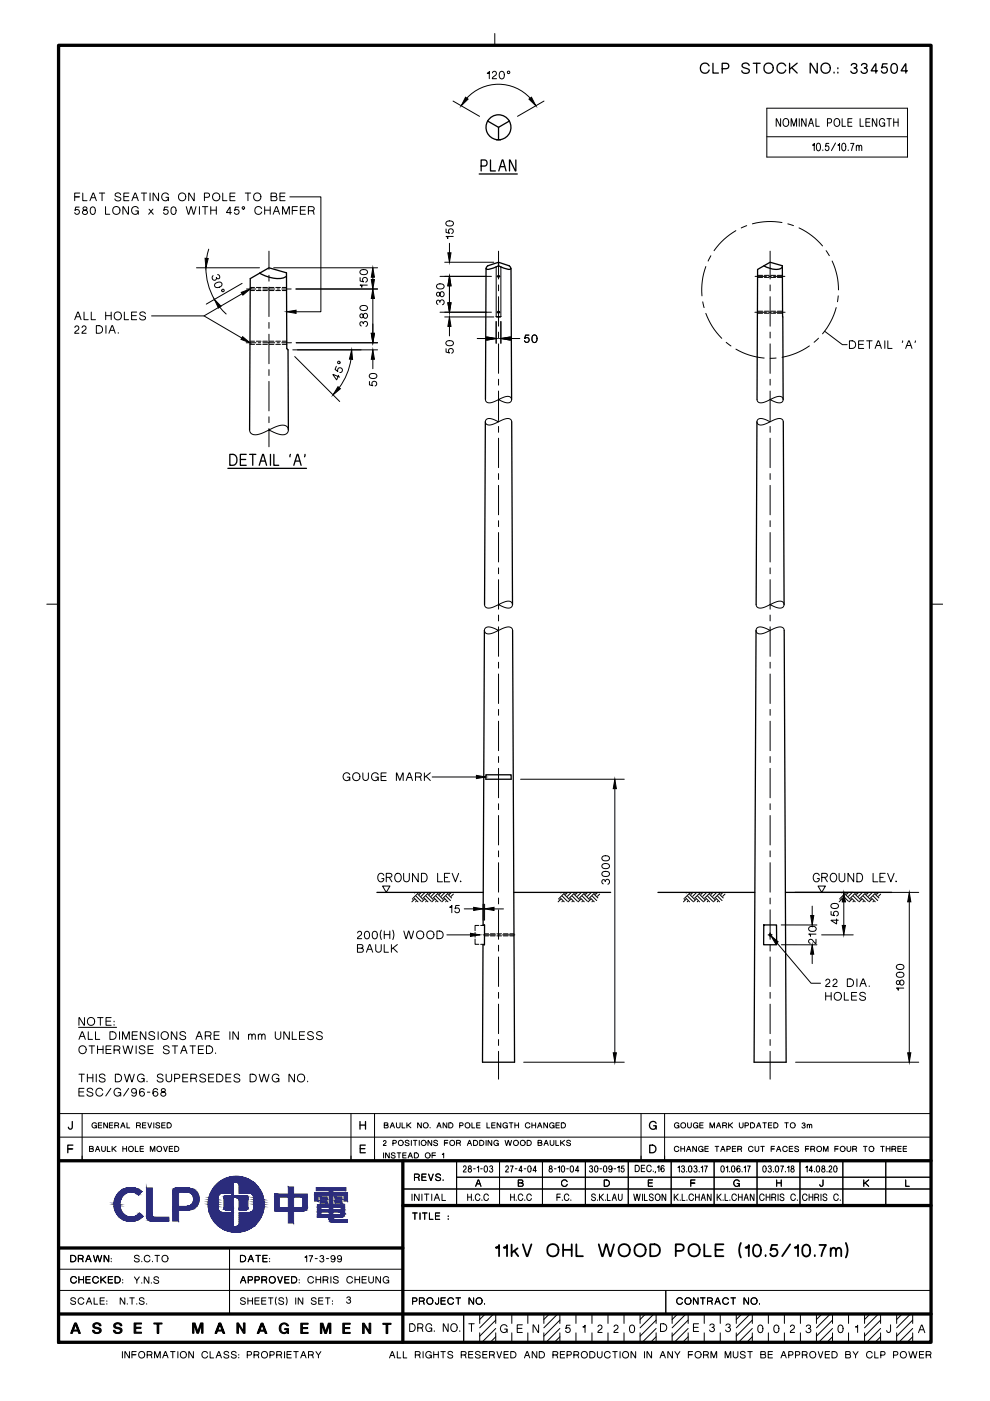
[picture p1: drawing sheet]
<svg xmlns="http://www.w3.org/2000/svg" width="210mm" height="297mm" viewBox="0 0 210 297" stroke-linecap="round" stroke-linejoin="round" font-family="sans-serif">
<!-- layer: TITLE -->
<g fill="none" stroke="#000" stroke-width=".21">
<path d="M20.1 238.7h.4v.4M20.4 238.3a.5 .5 0 0 0-.7-.1 .5 .5 0 0 0 0 .7 .5 .5 0 0 0 .7 0v-.1M20.9 238.6h.6M21.6 238.1h-.7v1h.7M22.8 238.1v1l-.8-1v1M23.2 238.6h.7M23.9 238.1h-.7v1h.7M24.3 238.6h.6a.29 .29 0 0 0 .3-.3 .29 .29 0 0 0-.3-.2h-.6v1M24.8 238.6l.3 .2v.3M25.6 239.1l.4-1 .5 1M25.8 238.7h.5M26.9 238.1v1h.6"/>
<path d="M28.9 238.6h.6a.29 .29 0 0 0 .3-.3 .29 .29 0 0 0-.3-.2h-.6v1M29.4 238.6l.2 .1 .2 .4M30.2 238.6h.7M30.9 238.1h-.7v1h.7M31.4 238.1l.3 1 .4-1M32.6 238.1v1M33.8 238.3a.35 .35 0 0 0-.4-.3 .35 .35 0 0 0-.2 .5l.6 .2a.39 .39 0 0 1-.3 .5 .39 .39 0 0 1-.5-.3M34.3 238.6h.6M35 238.1h-.7v1h.7M35.4 238.1h.4a.54 .54 0 0 1 .5 .5 .54 .54 0 0 1-.5 .5h-.4zM81.5 238.6h.5a.29 .29 0 0 1 .3 .3 .29 .29 0 0 1-.3 .2h-.5v-1h.5a.25 .25 0 0 1 .2 .2 .25 .25 0 0 1-.2 .3M82.7 239.1l.5-1 .4 1"/>
<path d="M82.9 238.7h.6M84.1 238.1v.7a.39 .39 0 0 0 .3 .3 .39 .39 0 0 0 .4-.3v-.7M85.3 238.1v1h.6M86.3 238.1v1M86.5 238.5l.6 .6M87.1 238l-.8 .7M89.3 238.1v1l-.7-1v1M91.2 239v.1M92.6 239.1l.5-1 .4 1M92.8 238.7h.5M94.7 238.1v1l-.7-1v1M95.5 238.1a.54 .54 0 0 1 .5 .5 .54 .54 0 0 1-.5 .5h-.4v-1h.4"/>
<path d="M97.5 238.7h.4a.3 .3 0 0 0 .3-.3 .3 .3 0 0 0-.3-.3h-.4v1M100.1 238.1v1h.6M101.1 238.6h.6M101.8 238.1h-.7v1h.7M103.2 238.1v1h.6M104.3 238.6h.6M105 238.1h-.7v1h.7M106.2 238.1v1l-.8-1v1M107.2 238.7h.4v.4M107.6 238.3a.5 .5 0 0 0-.8-.1 .5 .5 0 0 0 0 .7 .5 .5 0 0 0 .7 0l.1-.1M108 238.1h.7M108.4 238.1v1"/>
<path d="M109.2 238.6h.7M109.2 238.1v1M109.9 238.1v1M112.3 238.3a.51 .51 0 0 0-.7-.1 .51 .51 0 0 0 0 .8 .51 .51 0 0 0 .8-.2M112.8 238.6h.8M112.8 238.1v1M113.6 238.1v1M114 239.1l.4-1 .5 1M114.2 238.7h.5M116.1 238.1v1l-.8-1v1M117.1 238.7h.4v.4M117.5 238.3a.5 .5 0 0 0-.8-.1 .5 .5 0 0 0 0 .7 .5 .5 0 0 0 .7 0l.1-.1"/>
<path d="M117.9 238.6h.6M118.6 238.1h-.7v1h.7M119 238.1h.4a.54 .54 0 0 1 .5 .5 .54 .54 0 0 1-.5 .5h-.4zM143.6 238.7h.3v.4M143.9 238.3a.5 .5 0 0 0-.7-.1 .5 .5 0 0 0 0 .7 .5 .5 0 0 0 .7 0v-.1M145.8 238.1v.7a.39 .39 0 0 0 .4 .3 .39 .39 0 0 0 .4-.3v-.7M147.6 238.7h.4v.4M147.9 238.3a.5 .5 0 0 0-.7-.1 .5 .5 0 0 0 0 .7 .5 .5 0 0 0 .7 0v-.1M148.4 238.6h.6M149.1 238.1h-.7v1h.7M150.5 239.1v-1l.5 1 .5-1v1M151.9 239.1l.4-1 .5 1"/>
<path d="M152.1 238.7h.5M153.2 238.6h.6a.29 .29 0 0 0 .3-.3 .29 .29 0 0 0-.3-.2h-.6v1M153.7 238.6l.2 .1 .1 .4M154.5 238.1v1M154.7 238.5l.6 .6M155.3 238l-.8 .7M156.8 238.1v.7a.39 .39 0 0 0 .4 .3 .39 .39 0 0 0 .3-.3v-.7M158 238.7h.4a.3 .3 0 0 0 .3-.3 .3 .3 0 0 0-.3-.3h-.4v1M159.1 238.1h.4a.54 .54 0 0 1 .5 .5 .54 .54 0 0 1-.5 .5h-.4zM160.4 239.1l.4-1 .5 1M160.6 238.7h.5M161.7 238.1h.8"/>
<path d="M162.1 238.1v1M162.9 238.6h.7M163.6 238.1h-.7v1h.7M164.4 238.1a.54 .54 0 0 1 .5 .5 .54 .54 0 0 1-.5 .5h-.3v-1h.4M166.4 238.1h.7M166.8 238.1v1M170.1 238.3a.28 .28 0 0 1 .3-.3 .28 .28 0 0 1 .2 .3 .28 .28 0 0 1-.2 .3 .33 .33 0 0 1 .3 .3 .33 .33 0 0 1-.3 .3 .33 .33 0 0 1-.4-.3M171.2 238.7a.25 .25 0 0 1 .2-.3 .25 .25 0 0 1 .2 .3v.4M171.2 238.4v.7M171.6 238.7a.25 .25 0 0 1 .3-.3 .25 .25 0 0 1 .2 .3v.4M19 243.6h.6a.29 .29 0 0 1 .2 .3 .29 .29 0 0 1-.3 .2h-.5v-1h.5a.25 .25 0 0 1 .3 .2 .25 .25 0 0 1-.3 .3M20.2 244.1l.5-1 .4 1"/>
<path d="M20.4 243.7h.6M21.6 243.1v.7a.39 .39 0 0 0 .3 .3 .39 .39 0 0 0 .4-.3v-.7M22.8 243.1v1h.6M23.8 243.1v1M24 243.6l.6 .5M24.6 243l-.8 .7M26 243.1v1M26 243.6h.8M26.8 243.1v1M28.7 243.1v1h.6M29.7 243.6h.7M30.4 243.1h-.7v1h.7"/>
<path d="M31.9 244.1v-1l.5 1 .4-1v1M34.7 243.1l.4 1 .4-1M35.9 243.6h.7M36.6 243.1h-.7v1h.7M37 243.1a.68 .68 0 0 1 .9 .3v.4a.67 .67 0 0 1-.9 .3zM81.3 242a.29 .29 0 0 1 .4-.1 .29 .29 0 0 1 .1 .4l-.5 .6h.6M81.3 244.4v1.1M82.5 244.4v1.1l-.8-1.1v1.1M83.3 242.4h.4a.3 .3 0 0 0 .3-.3 .3 .3 0 0 0-.3-.3h-.4v1.1M83.7 244.7a.34 .34 0 0 0-.4-.3 .34 .34 0 0 0-.1 .5l.5 .2a.39 .39 0 0 1-.3 .5 .39 .39 0 0 1-.5-.3M84.2 244.4h.8M84.6 244.4v1.1"/>
<path d="M85.4 244.9h.7M86.1 244.4h-.7v1.1h.7M86.5 245.5l.5-1.1 .4 1.1M86.7 242a.34 .34 0 0 0-.5-.3 .34 .34 0 0 0-.1 .6l.6 .2a.39 .39 0 0 1-.3 .4 .39 .39 0 0 1-.5-.3M86.7 245.1h.6M87.2 241.8v1.1M87.6 241.8h.8M87.9 244.4a.68 .68 0 0 1 .8 .3v.5a.67 .67 0 0 1-.8 .3zM88 241.8v1.1M88.9 241.8v1.1M91.5 241.8v1.1l-.7-1.1-.1 1.1M91.6 245h.7"/>
<path d="M92.3 244.4h-.7v1.1M92.8 242a.35 .35 0 0 0-.5-.3 .35 .35 0 0 0-.1 .6l.5 .2a.39 .39 0 0 1-.3 .4 .39 .39 0 0 1-.4-.3M94 244.7h-.2l.3-.2v1M94.2 242.3h.7M94.9 241.8h-.7v1.1M96.8 242.4h.5a.29 .29 0 0 0 .3-.3 .29 .29 0 0 0-.3-.3h-.5v1.1M97.3 242.4h.2l.1 .5M98.3 247.5a.29 .29 0 0 1 .3-.3 .29 .29 0 0 1 .2 .3l-.6 1h.6M99.1 242.9l.4-1.1 .5 1.1M99.2 253.2v1.3M99.2 253.8h.7M99.3 242.4h.5"/>
<path d="M99.4 247.3v.4l.4 .1a.38 .38 0 0 1 .1 .6 .38 .38 0 0 1-.6 0 .38 .38 0 0 1 .2-.6h.2a.3 .3 0 0 0 .2-.5 .3 .3 0 0 0-.5 0zM99.9 253.2v1.3M100.4 254.4v.1M100.4 247.8h.4M100.8 241.8a.54 .54 0 0 1 .5 .5 .54 .54 0 0 1-.5 .6h-.4v-1.1h.4M101.5 247.5h-.3l.3-.3v1.3M101.7 241.8h.4a.54 .54 0 0 1 .5 .5 .54 .54 0 0 1-.5 .6h-.4zM101.7 253.5a.52 .52 0 0 0-.7-.3 .52 .52 0 0 0-.2 .7 .5 .5 0 0 0 .4 .6 .5 .5 0 0 0 .6-.4M101.9 247.8h.4M102.2 254.4v.1M102.8 247.3l.1-.1a.7 .7 0 0 1 .5 .6 .7 .7 0 0 1-.3 .7 .7 .7 0 0 1-.3-1.2zM103.1 241.8v1.1"/>
<path d="M103.6 253.5a.52 .52 0 0 0-.7-.3 .52 .52 0 0 0-.3 .7 .5 .5 0 0 0 .4 .6 .5 .5 0 0 0 .6-.4M103.8 247.4a.31 .31 0 0 1 .4-.2 .31 .31 0 0 1 .3 .3 .31 .31 0 0 1-.3 .3M104.2 247.8a.37 .37 0 0 1 .3 .3 .37 .37 0 0 1-.3 .4 .37 .37 0 0 1-.4-.3M104.3 241.8v1.1l-.8-1.1v1.1M105.3 242.4h.4v.5M105.6 242a.5 .5 0 0 0-.7-.1 .5 .5 0 0 0 0 .8 .5 .5 0 0 0 .7-.1v-.1M107.1 241.8l.3 1.1 .3-1.1 .5 1.1 .3-1.1M107.2 247.5a.29 .29 0 0 1 .4-.3 .29 .29 0 0 1 .2 .3l-.6 1h.6M108.2 247.2h.6l-.4 1.3M108.3 253.8h.7M108.3 253.2v1.3M109 253.2v1.3"/>
<path d="M109.2 247.8h.4M109.5 254.4v.1M110.7 248.2h-.7l.5-1v1.3M110.8 253.5a.52 .52 0 0 0-.7-.3 .52 .52 0 0 0-.2 .7 .5 .5 0 0 0 .4 .6 .5 .5 0 0 0 .6-.4M111.1 247.8h.4M111.3 254.4v.1M111.8 241.8h.4a.54 .54 0 0 1 .4 .5 .54 .54 0 0 1-.5 .6h-.3zM112 247.3l.1-.1a.7 .7 0 0 1 .6 .6 .7 .7 0 0 1-.3 .7 .7 .7 0 0 1-.4-1.2zM112.7 253.5a.52 .52 0 0 0-.7-.3 .52 .52 0 0 0-.3 .7 .5 .5 0 0 0 .4 .6 .5 .5 0 0 0 .6-.4M113.7 248.2h-.7l.5-1v1.3M114.1 242.3h.6a.29 .29 0 0 1 .2 .3 .29 .29 0 0 1-.3 .3h-.5v-1.1h.5a.25 .25 0 0 1 .3 .2 .25 .25 0 0 1-.3 .3M115.3 242.9l.5-1.1 .4 1.1"/>
<path d="M115.5 242.4h.6M116.6 247.3v.4l.3 .1a.38 .38 0 0 1 .2 .6 .38 .38 0 0 1-.6 0 .38 .38 0 0 1 .1-.6h.3a.3 .3 0 0 0 .1-.5 .3 .3 0 0 0-.4 0zM116.7 241.8v.7a.39 .39 0 0 0 .3 .4 .39 .39 0 0 0 .4-.4v-.7M117.5 247.8h.4M117.9 241.8v1.1h.6M118.1 253.8h.7M118.6 247.5h-.3l.3-.3v1.3M118.8 253.2h-.7v1.3M118.9 241.8v1.1M119.1 247.3l.1-.1a.69 .69 0 0 1 .6 .6 .69 .69 0 0 1-.3 .7 .7 .7 0 0 1-.4-1.2zM119.1 242.3l.6 .6M119.2 254.4v.1"/>
<path d="M119.7 241.8l-.8 .6M120.1 247.8h.4M120.6 253.5a.52 .52 0 0 0-.7-.3 .52 .52 0 0 0-.3 .7 .49 .49 0 0 0 .4 .6 .49 .49 0 0 0 .6-.4M120.9 242a.35 .35 0 0 0-.4-.3 .35 .35 0 0 0-.2 .6l.6 .2a.39 .39 0 0 1-.3 .4 .39 .39 0 0 1-.5-.3M121 247.3l.1-.1a.69 .69 0 0 1 .6 .6 .69 .69 0 0 1-.3 .7 .7 .7 0 0 1-.4-1.2zM121 254.4v.1M122.7 248.2h-.7l.5-1v1.3M125 247.4a.31 .31 0 0 1 .4-.2 .31 .31 0 0 1 .2 .3 .31 .31 0 0 1-.3 .3M125.3 247.8a.37 .37 0 0 1 .4 .3 .37 .37 0 0 1-.3 .4 .37 .37 0 0 1-.4-.3M126.2 247.3l.1-.1a.7 .7 0 0 1 .5 .6 .7 .7 0 0 1-.3 .7 .7 .7 0 0 1-.3-1.2zM126.2 253.5a.37 .37 0 0 0-.5-.4 .37 .37 0 0 0-.1 .7l.4 .1a.38 .38 0 0 1 0 .7 .38 .38 0 0 1-.6-.4M126.7 254.4v.1"/>
<path d="M127.1 253.2v1.3M127.2 247.8h.4M127.3 253.8l.6 .7M127.9 253.2l-.8 .8M128.1 247.3l.1-.1a.7 .7 0 0 1 .5 .6 .7 .7 0 0 1-.3 .7 .7 .7 0 0 1-.3-1.2zM128.4 254.4v.1M128.8 253.2v1.3h.6M129.7 247.7a.34 .34 0 0 1-.5 .2 .34 .34 0 0 1 0-.6 .34 .34 0 0 1 .5 .2v.9a.31 .31 0 0 1-.3 .1 .31 .31 0 0 1-.3-.2M129.8 254.5l.4-1.3 .5 1.3M130 254h.5M130.2 247.8h.3M131.1 253.2v.9a.4 .4 0 0 0 .4 .4 .4 .4 0 0 0 .4-.4v-.9"/>
<path d="M131.2 247.5h-.2l.3-.3v1.3M132.3 247.2h-.5l-.1 .6a.37 .37 0 0 1 .5 0 .37 .37 0 0 1 .1 .5 .37 .37 0 0 1-.6 0v-.1M134.4 253.2l.3 1.3 .3-1.3 .4 1.3 .3-1.3M134.7 247.1a.7 .7 0 0 1 .9 .6 .7 .7 0 0 1-.9 .7zM136 247.7h.6M136.2 253.2v1.3M136.6 253.2v1.3h.6M136.7 247.1h-.7v1.3h.7M138.1 247.4a.52 .52 0 0 0-.7-.3 .52 .52 0 0 0-.3 .7 .49 .49 0 0 0 .4 .6 .49 .49 0 0 0 .6-.4M138.5 253.5a.37 .37 0 0 0-.6-.4 .37 .37 0 0 0 0 .7l.4 .1a.38 .38 0 0 1-.1 .7 .38 .38 0 0 1-.5-.4M138.5 248.3v.1M139 248.4l-.1 .3"/>
<path d="M139.1 253.3a.6 .6 0 0 1 .8 .1 .6 .6 0 0 1 0 .8 .53 .53 0 0 1-.7 .3 .53 .53 0 0 1-.3-.7zM139.7 247.4h-.3l.3-.3v1.3M140.8 247.3l-.2-.2a.69 .69 0 0 0-.5 .6 .69 .69 0 0 0 .3 .7 .37 .37 0 0 0 .4-.2 .37 .37 0 0 0-.2-.5 .37 .37 0 0 0-.4 .3M141.2 253.2v1.3l-.8-1.3v1.3M143 253.2v1.3M143.2 253.8l.6 .7M143.8 253.2l-.8 .8M143.9 243.3a.51 .51 0 0 0-.8-.1 .51 .51 0 0 0 .1 .8 .51 .51 0 0 0 .7-.2M144 247.5h-.3l.3-.3v1.3M144.2 254.4v.1M144.4 243.6h.7M144.4 243.1v1"/>
<path d="M144.5 247.4a.31 .31 0 0 1 .3-.2 .31 .31 0 0 1 .3 .3 .31 .31 0 0 1-.3 .3M144.6 253.2v1.3h.6M144.8 247.8a.37 .37 0 0 1 .4 .3 .37 .37 0 0 1-.3 .4 .37 .37 0 0 1-.4-.3M145.1 243.1v1M145.6 244.1l.4-1 .5 1M145.6 248.4v.1M145.7 254.4v.1M145.7 243.7h.6M146.1 247.3l.1-.1a.7 .7 0 0 1 .6 .6 .7 .7 0 0 1-.3 .7 .7 .7 0 0 1-.4-1.2zM147 253.5a.52 .52 0 0 0-.7-.3 .52 .52 0 0 0-.2 .7 .5 .5 0 0 0 .4 .6 .5 .5 0 0 0 .5-.4M147.2 247.4a.31 .31 0 0 1 .3-.2 .31 .31 0 0 1 .3 .3 .31 .31 0 0 1-.3 .3M147.5 253.8h.7"/>
<path d="M147.5 253.2v1.3M147.5 247.8a.37 .37 0 0 1 .3 .3 .37 .37 0 0 1-.3 .4 .37 .37 0 0 1-.4-.3M147.7 243.1v1l-.8-1v1M148.2 248.4v.1M148.2 253.2v1.3M148.7 254.5l.4-1.3 .5 1.3M148.7 243.7h.3v.4M148.8 254h.6M148.9 247.5h-.2l.3-.3v1.3M149 243.3a.5 .5 0 0 0-.7-.1 .5 .5 0 0 0 0 .7 .5 .5 0 0 0 .7-.1M149.4 247.2h.6l-.4 1.3M149.5 243.6h.6"/>
<path d="M150.2 243.1h-.7v1h.7M150.8 253.2v1.3l-.8-1.3v1.3M151.6 243.1h.8M152 243.1v1M152.1 253.2v1.3M152.3 253.8l.6 .7M152.8 244.1l.4-1 .5 1M152.9 253.2l-.8 .8M152.9 247.3l.2-.1a.7 .7 0 0 1 .5 .6 .7 .7 0 0 1-.3 .7 .7 .7 0 0 1-.4-1.2zM153 243.7h.5M153.3 254.4v.1M153.7 253.2v1.3h.6"/>
<path d="M154.1 243.7h.5a.3 .3 0 0 0 .3-.3 .3 .3 0 0 0-.3-.3h-.5v1M154.3 247.5h-.3l.3-.3v1.3M154.7 248.4v.1M154.8 254.4v.1M155.2 247.3l.1-.1a.7 .7 0 0 1 .6 .6 .7 .7 0 0 1-.3 .7 .7 .7 0 0 1-.4-1.2zM155.3 243.6h.6M156 243.1h-.7v1h.7M156.1 253.5a.52 .52 0 0 0-.7-.3 .52 .52 0 0 0-.2 .7 .49 .49 0 0 0 .4 .6 .49 .49 0 0 0 .5-.4M156.4 243.6h.5a.29 .29 0 0 0 .4-.3 .29 .29 0 0 0-.4-.2h-.5v1M156.6 253.8h.7M156.6 253.2v1.3M156.9 247.4l-.2-.2a.69 .69 0 0 0-.6 .5 .69 .69 0 0 0 .3 .8 .37 .37 0 0 0 .5-.2 .37 .37 0 0 0-.2-.5 .37 .37 0 0 0-.5 .2"/>
<path d="M156.9 243.6l.2 .1 .1 .4M157.3 248.4v.1M157.3 253.2v1.3M157.8 254.5l.4-1.3 .5 1.3M157.9 254h.6M158 247.5h-.2l.3-.3v1.3M158.5 247.2h.6l-.4 1.3M159.7 243.3a.51 .51 0 0 0-.8-.1 .51 .51 0 0 0 0 .8 .51 .51 0 0 0 .8-.2M159.9 253.2v1.3l-.8-1.3v1.3M160.1 243.1v.7a.39 .39 0 0 0 .4 .3 .39 .39 0 0 0 .4-.3v-.7M161.3 243.1h.8M161.7 243.1v1"/>
<path d="M161.8 247.3l.1-.1a.7 .7 0 0 1 .6 .6 .7 .7 0 0 1-.3 .7 .7 .7 0 0 1-.4-1.2zM162 253.5a.52 .52 0 0 0-.7-.3 .52 .52 0 0 0-.2 .7 .49 .49 0 0 0 .3 .6 .49 .49 0 0 0 .6-.4M162.4 253.8h.8M162.4 253.2v1.3M162.9 247.4a.31 .31 0 0 1 .3-.2 .31 .31 0 0 1 .3 .3 .31 .31 0 0 1-.3 .3M163.2 247.8a.37 .37 0 0 1 .4 .3 .37 .37 0 0 1-.3 .4 .37 .37 0 0 1-.4-.3M163.2 253.2v1.3M163.5 243.6h.7M163.7 253.9h.5a.36 .36 0 0 0 .3-.4 .36 .36 0 0 0-.3-.3h-.5v1.3M164 248.4v.1M164.1 253.9l.3 .2 .1 .4M164.2 243.1h-.7v1"/>
<path d="M164.5 247.3l.1-.1a.7 .7 0 0 1 .6 .6 .7 .7 0 0 1-.3 .7 .7 .7 0 0 1-.4-1.2zM164.6 244.1l.5-1 .4 1M164.8 243.7h.6M165 253.2v1.3M165.5 247.2h.6l-.4 1.3M166.2 253.5a.37 .37 0 0 0-.6-.4 .37 .37 0 0 0 0 .7l.4 .1a.38 .38 0 0 1-.1 .7 .38 .38 0 0 1-.5-.4M166.5 248.4v.1M166.9 243.3a.51 .51 0 0 0-.8-.1 .51 .51 0 0 0 .1 .8 .51 .51 0 0 0 .7-.2M167.2 247.5h-.2l.3-.3v1.3M167.3 243.6h.7M167.8 247.3v.4l.4 .1a.38 .38 0 0 1 .1 .6 .38 .38 0 0 1-.6 0 .38 .38 0 0 1 .2-.6h.2a.3 .3 0 0 0 .2-.5 .3 .3 0 0 0-.5 0zM168.1 243.1h-.8v1h.8"/>
<path d="M168.6 253.5a.52 .52 0 0 0-.7-.3 .52 .52 0 0 0-.2 .7 .5 .5 0 0 0 .4 .6 .5 .5 0 0 0 .5-.4M169.1 254.4v.1M169.3 243.3a.35 .35 0 0 0-.5-.3 .35 .35 0 0 0-.1 .5l.6 .2a.39 .39 0 0 1-.3 .5 .39 .39 0 0 1-.5-.3M170.8 243.6h.7M171.1 253.5a.52 .52 0 0 0-.7-.3 .52 .52 0 0 0-.2 .7 .5 .5 0 0 0 .3 .6 .5 .5 0 0 0 .6-.4M171.1 247.5h-.2l.2-.3v1.3M171.5 243.1h-.7v1M171.5 253.8h.8M171.5 253.2v1.3M171.9 243.6h.5a.29 .29 0 0 0 .3-.3 .29 .29 0 0 0-.3-.2h-.5v1M172.3 248.2h-.7l.4-1 .1 1.3M172.3 253.2v1.3"/>
<path d="M172.4 243.6l.2 .1 .1 .4M172.7 248.4v.1M172.7 253.9h.6a.36 .36 0 0 0 .3-.4 .36 .36 0 0 0-.3-.3h-.6v1.3M173.2 247.3l.1-.1a.7 .7 0 0 1 .6 .6 .7 .7 0 0 1-.3 .7 .7 .7 0 0 1-.4-1.2zM173.2 253.9l.2 .1 .2 .5M174.1 253.2v1.3M174.4 247.3v.4l.3 .1a.38 .38 0 0 1 .2 .6 .38 .38 0 0 1-.6 0 .38 .38 0 0 1 .1-.6h.3a.3 .3 0 0 0 .1-.5 .3 .3 0 0 0-.4 0zM174.6 244.1v-1l.5 1 .5-1v1M175.3 253.5a.37 .37 0 0 0-.5-.4 .37 .37 0 0 0-.1 .7l.4 .1a.38 .38 0 0 1-.1 .7 .38 .38 0 0 1-.5-.4M175.3 248.4v.1M175.8 247.5a.29 .29 0 0 1 .3-.3 .29 .29 0 0 1 .3 .3l-.6 1h.6M176.9 247.3l.1-.1a.7 .7 0 0 1 .5 .6 .7 .7 0 0 1-.3 .7 .7 .7 0 0 1-.3-1.2z"/>
<path d="M177 243.6h.7M177.7 243.1h-.7v1M177.7 253.5a.52 .52 0 0 0-.7-.3 .52 .52 0 0 0-.2 .7 .5 .5 0 0 0 .4 .6 .5 .5 0 0 0 .5-.4M178.2 254.4v.1M179.6 243.1v.7a.39 .39 0 0 0 .4 .3 .39 .39 0 0 0 .4-.3v-.7M180.8 243.6h.5a.29 .29 0 0 0 .3-.3 .29 .29 0 0 0-.3-.2h-.5v1M181.3 243.6l.2 .1 .1 .4M183.1 243.1h.7M183.5 243.1v1M186.7 243.1h.8M187.1 243.1v1M187.9 243.6h.8"/>
<path d="M187.9 243.1v1M188.7 243.1v1M189.1 243.6h.5a.29 .29 0 0 0 .3-.3 .29 .29 0 0 0-.3-.2h-.5v1M189.6 243.6l.2 .1 .1 .4M190.4 243.6h.6M191.1 243.1h-.7v1h.7M191.5 243.6h.7M192.2 243.1h-.7v1h.7M26.5 275.2v1.3l-.9-1.3-.1 1.3M27 276.4v.1M27.5 275.2h1M28 275.2v1.3"/>
<path d="M28.5 270.7l.5 .8v.6M29 276.4v.1M29.5 266.5a.46 .46 0 0 0-.6-.4 .46 .46 0 0 0-.3 .6l.8 .3a.49 .49 0 0 1-.3 .6 .49 .49 0 0 1-.6-.4M29.5 270.7l-.5 .8M30.1 267.4v.1M30.1 272v.1M30.5 275.5a.45 .45 0 0 0-.5-.4 .45 .45 0 0 0-.4 .6l.9 .3a.49 .49 0 0 1-.4 .6 .49 .49 0 0 1-.6-.4M31.1 276.4v.1M31.6 270.7v1.4l-.9-1.4-.1 1.4M31.8 266.5a.64 .64 0 0 0-1-.1 .64 .64 0 0 0 0 .9 .64 .64 0 0 0 1-.2M32.1 272v.1M32.3 267.4v.1"/>
<path d="M32.9 266.2h.9M33.3 266.2v1.3M33.6 271a.45 .45 0 0 0-.5-.3 .45 .45 0 0 0-.4 .5l.9 .4a.49 .49 0 0 1-.4 .6 .49 .49 0 0 1-.6-.4M65 266.5h-.4l.4-.3v1.3M65.5 266.2h.8l-.5 1.3M66.5 271a.64 .64 0 0 0-1-.2 .64 .64 0 0 0 0 1 .64 .64 0 0 0 1-.2M66.8 266.8h.5M67 270.7v1.3M67 271.3h1M67.9 266.5a.35 .35 0 0 1 .3-.4 .35 .35 0 0 1 .4 .3 .35 .35 0 0 1-.3 .4M68 270.7v1.3M68.3 266.8a.41 .41 0 0 1 .3 .4 .41 .41 0 0 1-.4 .4 .41 .41 0 0 1-.4-.3"/>
<path d="M68.5 271.4h.7a.36 .36 0 0 0 .3-.4 .36 .36 0 0 0-.3-.3h-.7v1.3M69.1 271.4l.2 .1 .2 .5M69.2 266.8h.5M70.2 270.7v1.3M71 266.7a.42 .42 0 0 1-.6 .3 .42 .42 0 0 1 0-.7 .42 .42 0 0 1 .6 .3v.2a.49 .49 0 0 1-.1 .7 .49 .49 0 0 1-.7-.2M71.7 271a.45 .45 0 0 0-.6-.4 .45 .45 0 0 0-.3 .6l.8 .3a.49 .49 0 0 1-.3 .6 .49 .49 0 0 1-.6-.4M72.4 266.7a.43 .43 0 0 1-.7 .3 .43 .43 0 0 1 0-.7 .43 .43 0 0 1 .7 .3v.2a.49 .49 0 0 1-.1 .7 .49 .49 0 0 1-.7-.2M73.5 275.2a.36 .36 0 0 1 .4-.3 .36 .36 0 0 1 .3 .3 .36 .36 0 0 1-.3 .4 .41 .41 0 0 1 .4 .4 .41 .41 0 0 1-.4 .4 .41 .41 0 0 1-.4-.4M74.7 271a.64 .64 0 0 0-.9-.2 .64 .64 0 0 0 0 1 .64 .64 0 0 0 .9-.2M75.3 271.3h.9M75.3 270.7v1.3M76.2 270.7v1.3"/>
<path d="M76.8 271.3h.8M77.7 270.7h-.9v1.3h.9M78.2 270.7v.9a.49 .49 0 0 0 .5 .4 .49 .49 0 0 0 .5-.4v-.9M80.7 270.7v1.3l-.9-1.3-.1 1.3M82 271.4h.4v.6M82.4 271a.65 .65 0 0 0-.9-.1 .65 .65 0 0 0-.1 .9 .65 .65 0 0 0 .9 .1l.1-.4M107 281.8h.5v.7M107.5 281.3a.78 .78 0 0 0-1.1-.2 .78 .78 0 0 0-.1 1.1 .78 .78 0 0 0 1.1 .1l.1-.4M109.7 281.6h1M110.7 280.9h-1v1.6h1M114.2 280.9v1.6l-1.1-1.6-.1 1.6M120.9 281h-.8l-.1 .7a.52 .52 0 0 1 .8-.1 .52 .52 0 0 1-.1 .8 .52 .52 0 0 1-.8-.2"/>
<path d="M124 281.3h-.4l.3-.1 .1-.2v1.5M126.8 281.3a.44 .44 0 0 1 .7-.3 .44 .44 0 0 1 0 .7l-.6 .5-.1 .3h.9M130.2 281.3a.44 .44 0 0 1 .7-.3 .44 .44 0 0 1 0 .7l-.6 .5-.1 .3h.9M133.6 281.1a.59 .59 0 0 1 .8 0 .59 .59 0 0 1 .1 .7 .57 .57 0 0 1-.5 .8 .57 .57 0 0 1-.5-.8zM160.8 281.1a.59 .59 0 0 1 .8 0 .59 .59 0 0 1 .1 .7 .57 .57 0 0 1-.5 .8 .57 .57 0 0 1-.5-.8zM164.2 281.1a.59 .59 0 0 1 .8 0 .59 .59 0 0 1 .1 .7 .57 .57 0 0 1-.5 .8 .57 .57 0 0 1-.5-.8zM167.6 281.3a.44 .44 0 0 1 .7-.3 .44 .44 0 0 1 0 .7l-.6 .5-.1 .3h.9M171 281.2a.43 .43 0 0 1 .4-.4 .43 .43 0 0 1 .4 .4 .43 .43 0 0 1-.4 .5M171.4 281.6a.5 .5 0 0 1 .5 .6 .5 .5 0 0 1-.5 .4 .5 .5 0 0 1-.5-.4M177.8 281.1a.59 .59 0 0 1 .8 0 .59 .59 0 0 1 .1 .7 .57 .57 0 0 1-.5 .8 .57 .57 0 0 1-.5-.8zM181.8 281.3h-.4l.3-.1 .1-.2v1.5M188.8 280.9v1.2a.41 .41 0 0 1-.4 .4 .41 .41 0 0 1-.4-.4"/>
<path d="M194.7 282.6l.7-1.7h.1l.6 1.7M195 281.9h.8"/>
<circle cx="90.2" cy="238.6" r=".54"/>
<circle cx="99.1" cy="238.6" r=".54"/>
<circle cx="144.8" cy="238.6" r=".54"/>
<circle cx="168" cy="238.6" r=".55"/>
<circle cx="27.7" cy="243.6" r=".54"/>
<circle cx="33.7" cy="243.6" r=".54"/>
<circle cx="84.9" cy="242.3" r=".55"/>
<circle cx="89.8" cy="242.3" r=".55"/>
<circle cx="90.6" cy="245" r=".54"/>
<circle cx="95.8" cy="242.3" r=".54"/>
<circle cx="109.4" cy="242.3" r=".55"/>
<circle cx="110.8" cy="242.3" r=".55"/>
<circle cx="173.7" cy="243.6" r=".54"/>
<circle cx="178.6" cy="243.6" r=".54"/>
<circle cx="184.7" cy="243.6" r=".54"/>
<circle cx="34.9" cy="266.9" r=".68"/>
</g>
<!-- layer: TEXT-ARCH -->
<g fill="none" stroke="#000" stroke-width=".38">
<path d="M105.8 264.5h-.7l.6-.2 .1-.3v2.3M107.4 264.5h-.6l.6-.2 .1-.3v2.3M108.5 263.9v2.4M109 265.2l.9 1.1M109.7 264.7l-1.2 .9M110.9 263.8l.8 2.5h.1l.9-2.5M116.4 264.1a1.26 1.26 0 0 1 1.7 .1 1.26 1.26 0 0 1 0 1.7 1.26 1.26 0 0 1-1.7 .2 1.62 1.62 0 0 1 0-2zM119.4 263.8v2.5M119.4 265h1.8M121.2 263.8v2.5M122.2 263.8v2.5h1.4M127 263.8l.6 2.5h.2l.7-2.5h.1l.7 2.5h.2l.7-2.5"/>
<path d="M131.5 264.1a1.26 1.26 0 0 1 1.7 .1 1.26 1.26 0 0 1 0 1.7 1.26 1.26 0 0 1-1.7 .2 1.58 1.58 0 0 1 0-2zM134.8 264.1a1.26 1.26 0 0 1 1.8 .1 1.26 1.26 0 0 1 0 1.7 1.26 1.26 0 0 1-1.8 .2 1.62 1.62 0 0 1 0-2zM137.9 263.8h.9a1.27 1.27 0 0 1 1.1 1.3 1.27 1.27 0 0 1-1.1 1.2h-.9zM143.3 265.2h1a.7 .7 0 0 0 .7-.7 .7 .7 0 0 0-.7-.7h-1v2.5M146.3 264.1a1.27 1.27 0 0 1 1.7 .1 1.27 1.27 0 0 1 0 1.7 1.27 1.27 0 0 1-1.7 .2 1.62 1.62 0 0 1 0-2zM149.3 263.8v2.5h1.4M151.7 265h1.5M153.4 263.8h-1.7v2.5h1.7M157.1 263.5l-.4 1.5 .4 1.6M158.7 264.5h-.6l.5-.2 .2-.3v2.3M159.9 264.2a.86 .86 0 0 1 1.1-.2 .86 .86 0 0 1 .3 1 .93 .93 0 0 1-.2 1.1 .93 .93 0 0 1-1.2 0l-.2-.8zM162.3 266.1v.2"/>
<path d="M164.8 264h-1.1l-.3 1.1a.81 .81 0 0 1 1.2-.1 .81 .81 0 0 1-.1 1.2 .81 .81 0 0 1-1.2-.4M167.5 263.8l-1.7 2.5M169.1 264.5h-.6l.6-.2 .1-.3v2.3M170.4 264.2a.86 .86 0 0 1 1-.2 .86 .86 0 0 1 .4 1 .93 .93 0 0 1-.3 1.1 .93 .93 0 0 1-1.1 0l-.3-.8 .1-.8zM172.8 266.1v.2M173.7 264h1.4l-.6 1.1-.3 1.2M176.1 265.2a.57 .57 0 0 1 .6-.7 .57 .57 0 0 1 .5 .7v1.1M176.1 264.7v1.6M177.2 265.2a.57 .57 0 0 1 .6-.7 .57 .57 0 0 1 .6 .7v1.1M179.3 263.5l.4 1.5-.4 1.6"/>
</g>
<!-- layer: TITLE_A4|TITLE -->
<path d="M12.4 9.6h185v275h-185zM12.4 246.1h185M85.4 246.1v38.5M85.4 255.6h112M12.4 278.6h185M12.4 264.6h73" fill="none" stroke="#000" stroke-width=".7"/>
<!-- layer: TITLE_A4|CLPDWGNO -->
<g fill="none" stroke="#000" stroke-width=".21">
<path d="M102.9 278.6l-1.2 1.2M104.6 278.6l-2.9 2.9M105.1 279.9l-3.4 3.4M116.5 278.6l-1.2 1.2M118.2 278.6l-2.9 2.9M118.7 279.9l-3.4 3.4M136.9 278.6l-1.2 1.2M138.6 278.6l-2.9 2.9M139.1 279.9l-3.4 3.4M143.7 278.6l-1.2 1.2M145.4 278.6l-2.9 2.9M145.9 279.9l-3.4 3.4"/>
<path d="M157.3 278.6l-1.2 1.2M159 278.6l-2.9 2.9M159.5 279.9l-3.4 3.4M174.3 278.6l-1.2 1.2M176 278.6l-2.9 2.9M176.5 279.9l-3.4 3.4M184.5 278.6l-1.2 1.2M186.2 278.6l-2.9 2.9M186.7 279.9l-3.4 3.4M191.3 278.6l-1.2 1.2M193 278.6l-2.9 2.9M193.5 279.9l-3.4 3.4"/>
<path d="M99.4 280.7h1.1M100 280.7v1.6M105.1 283.4l-1.2 1.2M105.1 281.7l-2.9 2.9M118.7 283.4l-1.2 1.2M118.7 281.7l-2.9 2.9M139.1 281.7l-2.9 2.9M139.1 283.4l-1.2 1.2M140 280.7a1.02 1.02 0 0 1 1.3 .4l.1 .3a.79 .79 0 0 1-.8 .9h-.6zM145.9 281.7l-2.9 2.9M145.9 283.4l-1.2 1.2M159.5 283.4l-1.2 1.2"/>
<path d="M159.5 281.7l-2.9 2.9M176.5 281.7l-2.9 2.9M176.5 283.4l-1.2 1.2M186.7 281.7l-2.9 2.9M186.7 283.4l-1.2 1.2M193.5 283.4l-1.2 1.2M193.5 281.7l-2.9 2.9"/>
</g>
<!-- layer: TITLE_A4|ORIGINATOR -->
<path d="M147 281.4h1M148.1 280.7h-1.1v1.6h1.1M150.5 281a.43 .43 0 0 1 .4-.4 .43 .43 0 0 1 .5 .4 .43 .43 0 0 1-.4 .4M151 281.4a.5 .5 0 0 1 .4 .5 .5 .5 0 0 1-.4 .5 .5 .5 0 0 1-.6-.4M153.9 281a.42 .42 0 0 1 .4-.4 .42 .42 0 0 1 .5 .4 .42 .42 0 0 1-.4 .4M154.4 281.4a.5 .5 0 0 1 .4 .5 .5 .5 0 0 1-.4 .5 .5 .5 0 0 1-.6-.4" fill="none" stroke="#000" stroke-width=".21"/>
<!-- layer: TITLE_A4|TITLE -->
<g fill="none" stroke="#000" stroke-width=".21">
<path d="M104.9 7.1v2.5M9.9 128.1h2.5M197.4 128.1h2.5M17.4 245.1v1M74.4 245.1v1M79.4 245.1v1M85.4 252.1h112M87.4 253.2v1.3M87.5 257.2h.9M87.9 249.6h.6a.36 .36 0 0 0 .4-.3 .36 .36 0 0 0-.4-.4h-.6v1.4M88 257.2v1.3M88.5 249.6l.2 .1 .2 .6"/>
<path d="M88.9 253.2v1.3l-.9-1.3-.1 1.3M89.1 257.2v1.3M89.5 249.6h.8M89.5 253.2v1.3M89.6 257.2h.9M90 253.2h.9M90 257.2v1.3M90.4 248.9h-.9v1.4h.9M90.5 253.2v1.3M90.9 248.9l.4 1.4 .5-1.4M91.1 257.2v1.3h.7M91.5 253.2v1.3"/>
<path d="M92.1 254.5l.5-1.3h.1l.5 1.3M92.3 254h.7M92.3 257.8h.9M93.2 257.2h-.9v1.3h.9M93.4 249.2a.46 .46 0 0 0-.6-.3 .46 .46 0 0 0-.3 .5l.8 .4a.49 .49 0 0 1-.3 .6 .49 .49 0 0 1-.6-.4M93.7 253.2v1.3h.8M94 250.2v.1M95 257.8v.1M95 258.4v.1M96.8 246.1v9.5M96.8 249.6h100.6M105.9 246.1v9.5"/>
<path d="M115 246.1v9.5M124.1 246.1v9.5M133.2 246.1v9.5M135.9 245.1v1M140.9 245.1v1M142.3 246.1v9.5M151.4 246.1v9.5M160.5 246.1v9.5M169.6 246.1v9.5M178.7 246.1v9.5M187.8 246.1v9.5M12.4 269.1h73"/>
<path d="M12.4 273.6h185M15 266.2h.5a.68 .68 0 0 1 .6 .7 .68 .68 0 0 1-.6 .6h-.5zM16 275.5a.46 .46 0 0 0-.6-.4 .46 .46 0 0 0-.3 .6l.9 .3a.49 .49 0 0 1-.4 .6 .49 .49 0 0 1-.6-.4M16.2 271a.64 .64 0 0 0-1-.1 .64 .64 0 0 0 0 1 .64 .64 0 0 0 1-.3M16.6 266.9h.7a.36 .36 0 0 0 .3-.4 .36 .36 0 0 0-.3-.3h-.7v1.3M16.7 270.7v1.3M16.7 271.3h1M17.2 266.9l.2 .1 .2 .5M17.7 270.7v1.3M17.8 275.5a.64 .64 0 0 0-1-.1 .64 .64 0 0 0 0 1 .64 .64 0 0 0 1-.3M18.2 267.5l.5-1.3h.1l.5 1.3M18.2 271.3h.9"/>
<path d="M18.3 276.5l.5-1.3h.1l.5 1.3M18.4 267h.7M18.5 276h.7M19.1 270.7h-.9v1.3h.9M19.8 266.2l.4 1.3 .5-1.3 .5 1.3 .4-1.3M20 275.2v1.3h.7M20.9 271a.64 .64 0 0 0-1-.1 .64 .64 0 0 0 0 1 .64 .64 0 0 0 1-.3M21.2 275.8h.9M21.4 270.7v1.3M21.7 271.3l.7 .7M22.1 275.2h-.9v1.3h.9M22.4 270.7l-1 .8"/>
<path d="M22.7 275.8v.1M22.7 276.4v.1M23 271.3h.8M23.1 266.2v1.3l-.9-1.3-.1 1.3M23.6 266.8v.1M23.6 267.4v.1M23.9 270.7h-.9v1.3h.9M24.4 270.7h.5a.67 .67 0 0 1 .6 .7 .67 .67 0 0 1-.6 .6h-.5zM26 271.3v.1M26 271.9v.1M48.7 264.6v14M51 266.2a.88 .88 0 0 1 1 .3l.1 .4a.61 .61 0 0 1-.6 .6h-.5z"/>
<path d="M51 272l.5-1.3h.1l.5 1.3M51.2 271.5h.7M52 275.5a.45 .45 0 0 0-.6-.4 .45 .45 0 0 0-.3 .6l.8 .3a.49 .49 0 0 1-.3 .6 .49 .49 0 0 1-.6-.4M52.6 275.8h.9M52.6 275.2v1.3M52.6 267.5l.5-1.3h.1l.5 1.3M52.6 271.4h.6a.37 .37 0 0 0 .4-.4 .37 .37 0 0 0-.4-.3h-.6v1.3M52.8 267h.7M53.5 275.2v1.3M54.1 275.8h.8M54.1 271.4h.5a.37 .37 0 0 0 .4-.4 .37 .37 0 0 0-.4-.3h-.5v1.3M54.3 266.2h.9"/>
<path d="M54.7 266.2v1.3M55 275.2h-.9v1.3h.9M55.5 275.8h.8M55.5 271.4h.7a.36 .36 0 0 0 .4-.4 .36 .36 0 0 0-.4-.3h-.7v1.3M55.7 266.8h.9M56.1 271.4l.2 .1 .2 .5M56.4 275.2h-.9v1.3h.9M56.6 266.2h-.9v1.3h.9M56.9 275.2h1M57.2 266.8v.1M57.2 267.4v.1M57.4 275.2v1.3"/>
<path d="M58.6 275l-.2 .8 .2 .9M58.9 270.7l.4 1.3 .6-1.3M60.1 275.5a.45 .45 0 0 0-.5-.4 .45 .45 0 0 0-.4 .6l.9 .3a.49 .49 0 0 1-.4 .6 .49 .49 0 0 1-.6-.4M60.4 271.3h.8M60.7 275l.2 .8-.2 .9M61.3 270.7h-.9v1.3h.9M61.8 270.7h.5a.67 .67 0 0 1 .6 .7 .67 .67 0 0 1-.6 .6h-.5zM62.7 275.2v1.3M63.4 271.3v.1M63.4 271.9v.1M64.2 275.2v1.3l-.9-1.3-.1 1.3M67 275.5a.46 .46 0 0 0-.5-.4 .46 .46 0 0 0-.4 .6l.9 .3a.49 .49 0 0 1-.4 .6 .49 .49 0 0 1-.6-.4"/>
<path d="M67.6 275.8h.8M68.5 275.2h-.9v1.3h.9M69 275.2h1M69.5 275.2v1.3M70.5 275.8v.1M70.5 276.4v.1M87.5 275.9h.5a.38 .38 0 0 0 .4-.4 .38 .38 0 0 0-.4-.3h-.5v1.3M88.9 275.9h.7a.36 .36 0 0 0 .4-.4 .36 .36 0 0 0-.4-.3h-.7v1.3M89.5 275.9l.3 .1 .2 .5M93 275.2v1a.34 .34 0 0 1-.4 .3 .34 .34 0 0 1-.3-.3M93.5 275.8h.8M94.4 275.2h-.9v1.3h.9"/>
<path d="M96.1 275.5a.64 .64 0 0 0-.9-.2 .64 .64 0 0 0 0 1 .64 .64 0 0 0 1-.2M96.7 275.2h.9M97.2 275.2v1.3M98.3 278.6v6M100.4 275.2v1.3l-.9-1.3-.1 1.3M101.7 278.6v2M102.7 276.4v.1M105.1 278.6v2M108.5 278.6v2M111.9 278.6v2M115.3 278.6v2M118.7 278.6v2"/>
<path d="M122.1 278.6v2M125.5 278.6v2M128.9 278.6v2M132.3 278.6v2M135.7 278.6v2M139.1 278.6v2M141.2 273.6v5M142.5 278.6v2M144.7 275.5a.64 .64 0 0 0-1-.2 .64 .64 0 0 0 0 1 .64 .64 0 0 0 1-.2M145.9 278.6v2M148 275.2v1.3l-.9-1.3-.1 1.3M148.5 275.2h1"/>
<path d="M149 275.2v1.3M149.3 278.6v2M150 275.9h.7a.36 .36 0 0 0 .3-.4 .36 .36 0 0 0-.3-.3h-.7v1.3M150.6 275.9l.2 .1 .2 .5M151.6 276.5l.5-1.3h.1l.5 1.3M151.8 276h.7M152.7 278.6v2M154.4 275.5a.64 .64 0 0 0-.9-.2 .64 .64 0 0 0 0 1 .64 .64 0 0 0 .9-.2M155 275.2h.9M155.5 275.2v1.3M156.1 278.6v2M158.7 275.2v1.3l-.9-1.3-.1 1.3"/>
<path d="M159.5 278.6v2M161 276.4v.1M162.9 278.6v2M166.3 278.6v2M169.7 278.6v2M173.1 278.6v2M176.5 278.6v2M179.9 278.6v2M183.3 278.6v2M186.7 278.6v2M190.1 278.6v2M193.5 278.6v2"/>
<path d="M26 286.6v1.3M27.4 286.6v1.3l-.9-1.3v1.3M28 287.2h.8M28.9 286.6h-.9v1.3M31.2 287.3h.7a.36 .36 0 0 0 .3-.4 .36 .36 0 0 0-.3-.3h-.7v1.3M31.8 287.3l.2 .1 .2 .5M32.8 287.9v-1.3l.6 1.3 .6-1.3v1.3M34.5 287.9l.5-1.3h.1l.5 1.3M34.7 287.4h.7M36.1 286.6h1M36.6 286.6v1.3M37.7 286.6v1.3"/>
<path d="M41 286.6v1.3l-.9-1.3-.1 1.3M44 286.9a.64 .64 0 0 0-1-.2 .64 .64 0 0 0 .1 1 .64 .64 0 0 0 .9-.2M44.5 286.6v1.3h.8M45.8 287.9l.5-1.3h.2l.5 1.3M46.1 287.4h.6M48.5 286.9a.45 .45 0 0 0-.6-.4 .45 .45 0 0 0-.3 .6l.8 .3a.49 .49 0 0 1-.4 .6 .49 .49 0 0 1-.5-.4M50.1 286.9a.46 .46 0 0 0-.6-.4 .46 .46 0 0 0-.3 .6l.8 .3a.49 .49 0 0 1-.4 .6 .49 .49 0 0 1-.6-.4M50.6 287.2v.1M50.6 287.8v.1M52.4 287.3h.6a.38 .38 0 0 0 .3-.4 .38 .38 0 0 0-.3-.3h-.6v1.3M53.9 287.3h.6a.36 .36 0 0 0 .4-.4 .36 .36 0 0 0-.4-.3h-.6v1.3M54.5 287.3l.2 .1 .2 .5"/>
<path d="M57.2 287.3h.6a.38 .38 0 0 0 .3-.4 .38 .38 0 0 0-.3-.3h-.6v1.3M58.7 287.3h.6a.36 .36 0 0 0 .4-.4 .36 .36 0 0 0-.4-.3h-.6v1.3M59.3 287.3l.2 .1 .2 .5M60.3 286.6v1.3M60.9 287.2h.8M61.8 286.6h-.9v1.3h.9M62.3 286.6h.9M62.8 286.6v1.3M63.8 287.9l.5-1.3h.1l.5 1.3M64 287.4h.7M65.4 287.3h.7a.36 .36 0 0 0 .3-.4 .36 .36 0 0 0-.3-.3h-.7v1.3M66 287.3l.2 .1 .2 .5"/>
<path d="M67 286.6l.5 .7v.6M68 286.6l-.5 .7M82.6 287.9l.5-1.3h.1l.5 1.3M82.8 287.4h.7M84.2 286.6v1.3h.8M85.5 286.6v1.3h.8M87.4 280.7a.83 .83 0 0 1 .6 .8 .83 .83 0 0 1-.6 .8h-.5v-1.6h.5M88.1 287.3h.6a.36 .36 0 0 0 .4-.4 .36 .36 0 0 0-.4-.3h-.6v1.3M88.6 281.5h.7a.44 .44 0 0 0 .4-.4 .44 .44 0 0 0-.4-.4h-.7v1.6M88.7 287.3l.2 .1 .2 .5M89.2 281.5l.3 .1 .2 .7M89.7 286.6v1.3"/>
<path d="M91 287.3h.5v.6M91.1 281.6h.4v.7M91.4 286.9a.65 .65 0 0 0-.9-.2 .65 .65 0 0 0-.1 1 .65 .65 0 0 0 .9 0l.1-.3M91.5 281a.67 .67 0 0 0-.9-.3 .67 .67 0 0 0-.3 .9 .63 .63 0 0 0 .5 .7 .63 .63 0 0 0 .7-.6M92 287.2h.9M92 286.6v1.3M92.1 282.1v.2M92.9 286.6v1.3M93.5 286.6h.9M93.9 286.6v1.3M95 280.7v1.6l-.9-1.6-.1 1.6M95.8 280.8a.81 .81 0 0 1 1.2 .5 .81 .81 0 0 1-.7 1 .89 .89 0 0 1-.5-1.5z"/>
<path d="M96 286.9a.46 .46 0 0 0-.6-.4 .46 .46 0 0 0-.3 .6l.8 .3a.49 .49 0 0 1-.4 .6 .49 .49 0 0 1-.6-.4M97.5 282.1v.2M97.8 287.3h.7a.36 .36 0 0 0 .3-.4 .36 .36 0 0 0-.3-.3h-.7v1.3M98.4 287.3l.2 .1 .2 .5M99.4 287.2h.8M100.3 286.6h-.9v1.3h.9M101.7 282.6v2M101.8 286.9a.46 .46 0 0 0-.5-.4 .46 .46 0 0 0-.4 .6l.9 .3a.49 .49 0 0 1-.4 .6 .49 .49 0 0 1-.6-.4M102.4 287.2h.8M103.3 286.6h-.9v1.3h.9M103.8 287.3h.7a.36 .36 0 0 0 .3-.4 .36 .36 0 0 0-.3-.3h-.7v1.3M104.4 287.3l.2 .1 .2 .5"/>
<path d="M105.1 282.6v2M105.4 286.6l.4 1.3 .5-1.3M106.9 287.2h.8M107.8 286.6h-.9v1.3h.9M108.3 286.6a.86 .86 0 0 1 1.1 .3v.4a.61 .61 0 0 1-.6 .6h-.5zM108.5 282.6v2M111.2 287.9l.5-1.3h.1l.5 1.3M111.4 287.4h.7M111.9 282.6v2M113.8 286.6v1.3l-.9-1.3-.1 1.3M114.3 286.6h.5a.67 .67 0 0 1 .6 .6 .67 .67 0 0 1-.6 .7h-.5zM115.3 282.6v2"/>
<path d="M117.2 287.3h.7a.36 .36 0 0 0 .4-.4 .36 .36 0 0 0-.4-.3h-.7v1.3M117.8 287.3l.3 .1 .2 .5M118.7 282.6v2M118.8 287.2h.8M119.7 286.6h-.9v1.3h.9M120.2 287.3h.6a.38 .38 0 0 0 .4-.4 .38 .38 0 0 0-.4-.3h-.6v1.3M121.7 287.3h.6a.36 .36 0 0 0 .4-.4 .36 .36 0 0 0-.4-.3h-.6v1.3M122.1 282.6v2M122.3 287.3l.2 .1 .2 .5M125 286.6a.86 .86 0 0 1 1.1 .3v.4a.61 .61 0 0 1-.6 .6h-.5zM125.5 282.6v2M126.7 286.6v.9a.49 .49 0 0 0 .5 .4 .49 .49 0 0 0 .4-.4v-.9"/>
<path d="M128.9 282.6v2M129.4 286.9a.64 .64 0 0 0-1-.2 .64 .64 0 0 0 0 1 .64 .64 0 0 0 1-.2M129.9 286.6h1M130.4 286.6v1.3M131.5 286.6v1.3M132.3 282.6v2M134.8 286.6v1.3l-.9-1.3-.1 1.3M135.7 282.6v2M136.6 286.6v1.3M138.1 286.6v1.3l-.9-1.3v1.3M139.1 282.6v2M139.9 287.9l.6-1.3h.1l.5 1.3"/>
<path d="M140.2 287.4h.6M142.5 282.6v2M142.6 286.6v1.3l-.9-1.3-.1 1.3M143.1 286.6l.5 .7v.6M144.1 286.6l-.5 .7M145.9 282.6v2M145.9 287.2h.9M146.8 286.6h-.9v1.3M149.2 287.3h.6a.36 .36 0 0 0 .4-.4 .36 .36 0 0 0-.4-.3h-.6v1.3M149.3 282.6v2M149.8 287.3l.2 .1 .2 .5M150.7 287.9v-1.3l.6 1.3 .6-1.3v1.3"/>
<path d="M152.7 282.6v2M153.7 287.9v-1.3l.6 1.3 .6-1.3v1.3M155.5 286.6v.9a.49 .49 0 0 0 .5 .4 .49 .49 0 0 0 .4-.4v-.9M156.1 282.6v2M158 286.9a.45 .45 0 0 0-.6-.4 .45 .45 0 0 0-.3 .6l.8 .3a.49 .49 0 0 1-.4 .6 .49 .49 0 0 1-.5-.4M158.5 286.6h1M159 286.6v1.3M159.5 282.6v2M161.3 287.2h.7a.36 .36 0 0 1 .4 .4 .36 .36 0 0 1-.4 .3h-.7v-1.3h.7a.31 .31 0 0 1 .3 .3 .31 .31 0 0 1-.3 .3M162.9 287.2h.8M162.9 282.6v2M163.8 286.6h-.9v1.3h.9"/>
<path d="M165.6 287.9l.5-1.3h.1l.5 1.3M165.8 287.4h.7M166.3 282.6v2M167.2 287.3h.6a.38 .38 0 0 0 .3-.4 .38 .38 0 0 0-.3-.3h-.6v1.3M168.7 287.3h.5a.38 .38 0 0 0 .4-.4 .38 .38 0 0 0-.4-.3h-.5v1.3M169.7 282.6v2M170.1 287.3h.7a.36 .36 0 0 0 .3-.4 .36 .36 0 0 0-.3-.3h-.7v1.3M170.7 287.3l.2 .1 .2 .5M173.1 282.6v2M173.5 286.6l.4 1.3 .6-1.3M175 287.2h.8M175.9 286.6h-.9v1.3h.9"/>
<path d="M176.4 286.6h.5a.67 .67 0 0 1 .6 .6 .67 .67 0 0 1-.6 .7h-.5zM176.5 282.6v2M179.3 287.2h.7a.36 .36 0 0 1 .4 .4 .36 .36 0 0 1-.4 .3h-.7v-1.3h.7a.31 .31 0 0 1 .3 .3 .31 .31 0 0 1-.3 .3M179.9 282.6v2M180.9 286.6l.5 .7v.6M181.9 286.6l-.5 .7M183.3 282.6v2M184.9 286.9a.64 .64 0 0 0-1-.2 .64 .64 0 0 0 .1 1 .64 .64 0 0 0 .9-.2M185.5 286.6v1.3h.7M186.7 282.6v2M186.7 287.3h.6a.38 .38 0 0 0 .4-.4 .38 .38 0 0 0-.4-.3h-.6v1.3M189.5 287.3h.5a.38 .38 0 0 0 .4-.4 .38 .38 0 0 0-.4-.3h-.5v1.3"/>
<path d="M190.1 282.6v2M192.7 286.6l.4 1.3 .4-1.3 .5 1.3 .4-1.3M193.5 282.6v2M194.9 287.2h.9M195.8 286.6h-.9v1.3h.9M196.4 287.3h.6a.36 .36 0 0 0 .4-.4 .36 .36 0 0 0-.4-.3h-.6v1.3M197 287.3l.2 .1 .2 .5"/>
<circle cx="57.7" cy="271.4" r=".68"/>
<circle cx="91.1" cy="275.9" r=".68"/>
<circle cx="101.5" cy="275.9" r=".68"/>
<circle cx="145.8" cy="275.9" r=".68"/>
<circle cx="159.8" cy="275.9" r=".68"/>
<circle cx="30" cy="287.2" r=".68"/>
<circle cx="38.8" cy="287.2" r=".68"/>
<circle cx="56" cy="287.2" r=".68"/>
<circle cx="123.9" cy="287.2" r=".68"/>
<circle cx="132.6" cy="287.2" r=".68"/>
<circle cx="148" cy="287.2" r=".68"/>
<circle cx="172.3" cy="287.2" r=".68"/>
<circle cx="191.5" cy="287.2" r=".68"/>
</g>
<!-- layer: TITLE_A4|TITLE_REV -->
<g fill="none" stroke="#000" stroke-width=".21">
<path d="M100.9 251.5l.5-1.3h.1l.5 1.3M101.1 251h.7M109.9 250.8h.7a.36 .36 0 0 1 .3 .4 .36 .36 0 0 1-.3 .3h-.7v-1.3h.7a.31 .31 0 0 1 .3 .3 .31 .31 0 0 1-.3 .3M120.3 250.5a.64 .64 0 0 0-1-.1 .64 .64 0 0 0 0 1 .64 .64 0 0 0 1-.3M128.1 250.2h.5a.68 .68 0 0 1 .6 .7 .68 .68 0 0 1-.6 .6h-.5zM137.5 250.8h.8M138.4 250.2h-.9v1.3h.9M146.5 250.8h.8M147.4 250.2h-.9v1.3M156.3 250.9h.5v.6M156.7 250.5a.65 .65 0 0 0-.9-.1 .65 .65 0 0 0-.1 .9 .65 .65 0 0 0 .9 .1l.1-.4M164.7 250.8h.9"/>
<path d="M164.7 250.2v1.3M165.6 250.2v1.3M174.5 250.2v1a.34 .34 0 0 1-.3 .3 .34 .34 0 0 1-.4-.3M183.1 250.2v1.3M183.4 250.8l.8 .7M184.2 250.2l-1.1 .8M192 250.2v1.3h.8"/>
</g>
<!-- layer: TITLE_A4|Logo-Blue -->
<g fill="#2b2c7c" stroke="#2b2c7c" stroke-width=".21">
<path d="M49.6 249.4h1z"/>
<path d="M27.7 251.8h.2z"/>
<path d="M29.3 253.3h.1z"/>
<path d="M47.8 253.5h4.5z"/>
<path d="M47.5 253.8h5z"/>
<path d="M64 256h1.2z"/>
<path d="M24.6 257.1h1.4z"/>
<path d="M29.6 257.2l.1 .1h-.2z"/>
<path d="M72.2 257.5h.9z"/>
<path d="M72.1 257.5h.9z"/>
<path d="M27 258.9h1.5z"/>
<path d="M27.4 258.9h.7z"/>
<path d="M49.1 261.2h2z"/>
<path d="M49.6 249.4l1.5 .1zM49.1 249.5h2z"/>
<path d="M49.1 249.5l2.4 .1zM48.6 249.6h2.9z"/>
<path d="M48.6 249.6l3.4 .1-.5-.1zM48.1 249.7l.5-.1 3.4 .1z"/>
<path d="M48.1 249.7l4.4 .2-.5-.2zM47.7 249.9l.4-.2 4.4 .2z"/>
<path d="M47.7 249.9l5.2 .2-.4-.2zM47.3 250.1l.4-.2 5.2 .2z"/>
<path d="M47.3 250.1l6 .3-.4-.3zM46.8 250.4l.5-.3 6 .3z"/>
<path d="M46.8 250.4l6.8 .2-.3-.2zM46.5 250.6l.3-.2 6.8 .2z"/>
<path d="M49.6 250.6h4zM49.6 250.6h4z"/>
<path d="M49.7 250.6h4zM49.7 250.6h4z"/>
<path d="M49.9 250.6h3.8zM49.9 250.6h3.8z"/>
<path d="M50 250.6l3.7 .1zM50 250.6l3.7 .1z"/>
<path d="M50.1 250.7h3.6zM50.1 250.7h3.6z"/>
<path d="M46.5 250.6l3 .1zM46.4 250.7h3.1z"/>
<path d="M50.2 250.7h3.5zM50.2 250.7h3.5z"/>
<path d="M50.2 250.7h3.6zM50.2 250.7h3.6z"/>
<path d="M50.3 250.7l3.5 .1zM50.3 250.7l3.5 .1z"/>
<path d="M50.4 250.8h3.5zM50.4 250.8h3.5z"/>
<path d="M50.5 250.8h3.4zM50.5 250.8h3.4z"/>
<path d="M50.5 250.8l3.5 .1zM50.5 250.8l3.5 .1z"/>
<path d="M50.6 250.9h3.4zM50.6 250.9h3.4z"/>
<path d="M50.6 250.9l3.5 .1zM50.6 250.9l3.5 .1z"/>
<path d="M46.4 250.7l3.1 .3v-.3zM46.1 251l.3-.3 3.1 .3z"/>
<path d="M50.6 251h3.5zM50.6 251h3.5z"/>
<path d="M50.6 251l3.6 .1zM50.6 251l3.6 .1z"/>
<path d="M50.7 251.1h3.5zM50.7 251.1h3.5z"/>
<path d="M50.7 251.1l3.6 .1zM50.7 251.1l3.6 .1z"/>
<path d="M50.7 251.2l3.7 .1-.1-.1zM50.7 251.2l3.7 .1h-3.7z"/>
<path d="M46.1 251l3.4 .3v-.3zM46.1 251l3.4 .3h-3.8z"/>
<path d="M50.7 251.3l4.1 .4-.4-.4zM50.7 251.3l4.1 .4h-4.1z"/>
<path d="M45.7 251.3l3.8 .4v-.4zM45.7 251.3l3.8 .4h-4.1z"/>
<path d="M27.7 251.8h.3zM27.4 251.8h.6z"/>
<path d="M27.4 251.8h.7zM27.4 251.8h.7z"/>
<path d="M27.4 251.8h.8zM27.3 251.8h.9z"/>
<path d="M27.3 251.8l1.1 .1zM27.1 251.9h1.3z"/>
<path d="M27.1 251.9h1.3zM27 251.9h1.4z"/>
<path d="M37.4 251.9h2.5zM37.3 251.9h2.6z"/>
<path d="M37.3 251.9h2.6zM37.3 251.9h2.6z"/>
<path d="M27 251.9h1.5zM26.9 251.9h1.6z"/>
<path d="M26.9 251.9h1.8zM26.8 251.9h1.9z"/>
<path d="M37.3 251.9h2.9zM37.1 251.9h3.1z"/>
<path d="M37.1 251.9h3.2zM37.1 251.9h3.2z"/>
<path d="M26.8 251.9l2 .1zM26.7 252h2.1z"/>
<path d="M26.7 252h2.1zM26.6 252h2.2z"/>
<path d="M37.1 251.9l3.4 .1zM37 252h3.5z"/>
<path d="M37 252h3.6zM37 252h3.6z"/>
<path d="M26.6 252h2.4zM26.5 252h2.5z"/>
<path d="M26.5 252l2.6 .1zM26.3 252.1h2.8zM26.3 252.1h2.8zM26.3 252.1h2.8z"/>
<path d="M37 252l3.8 .1zM36.9 252.1h3.9z"/>
<path d="M50.7 251.7l4.3 .4-.2-.4zM50.7 251.7l4.3 .4h-4.3z"/>
<path d="M45.4 251.7l4.1 .4v-.4zM45.4 251.7l4.1 .4h-4.4z"/>
<path d="M36.9 252.1h4zM36.8 252.1h4.1z"/>
<path d="M26.3 252.1h3zM26.2 252.1h3.1z"/>
<path d="M26.2 252.1l3.2 .1zM26.1 252.2h3.3z"/>
<path d="M36.8 252.1l4.3 .1zM36.8 252.1l4.3 .1h-4.4z"/>
<path d="M26.1 252.2h3.3zM26 252.2h3.4z"/>
<path d="M36.7 252.2l4.4 .1zM36.7 252.2l4.4 .1z"/>
<path d="M26 252.2l3.5 .1zM25.9 252.3h3.6z"/>
<path d="M36.7 252.3l4.6 .1zM36.7 252.3l4.6 .1h-4.6z"/>
<path d="M25.9 252.3l3.8 .1zM25.8 252.4h3.9z"/>
<path d="M36.7 252.4h4.7zM36.7 252.4h4.7z"/>
<path d="M25.8 252.4h3.9zM25.7 252.4h4z"/>
<path d="M25.7 252.4l4.1 .1zM25.7 252.5h4.1z"/>
<path d="M67 251.8l6.4 .7v-.7zM67 251.8l6.4 .7h-6.4z"/>
<path d="M36.7 252.4l4.8 .1zM36.7 252.4l4.8 .1h-4.9z"/>
<path d="M50.7 252.1l4.6 .4-.3-.4zM50.7 252.1l4.6 .4h-4.6z"/>
<path d="M45.1 252.1l4.4 .4v-.4zM45.1 252.1l4.4 .4h-4.6z"/>
<path d="M25.7 252.5h4.2zM25.6 252.5h4.3z"/>
<path d="M36.6 252.5l4.9 .1zM36.6 252.5l4.9 .1z"/>
<path d="M25.6 252.5l4.4 .1zM25.5 252.6h4.5z"/>
<path d="M25.5 252.6h4.5zM25.4 252.6h4.6z"/>
<path d="M36.6 252.6l5 .1zM36.6 252.6l5 .1h-5z"/>
<path d="M36.6 252.7h5.1zM36.6 252.7h5.1z"/>
<path d="M36.6 252.7h1.5zM36.6 252.7h1.5z"/>
<path d="M25.4 252.6h4.6zM25.4 252.6l4.6 .1z"/>
<path d="M27.8 252.7h2.2zM27.8 252.7h2.2z"/>
<path d="M39.5 252.7h2.2zM39.5 252.7h2.2z"/>
<path d="M36.6 252.7h1.5zM36.6 252.7h1.4z"/>
<path d="M27.9 252.7h2.1zM27.9 252.7h2.1z"/>
<path d="M25.4 252.7h2.4zM25.4 252.7h2.2z"/>
<path d="M39.6 252.7h2.1zM39.6 252.7h2.1z"/>
<path d="M28 252.7h2zM28 252.7h2z"/>
<path d="M36.6 252.7h1.4zM36.6 252.7h1.4z"/>
<path d="M39.7 252.7h2zM39.7 252.7h2z"/>
<path d="M28.1 252.7h1.9zM28.1 252.7h1.8z"/>
<path d="M39.8 252.7h1.9zM39.8 252.7h1.9z"/>
<path d="M25.4 252.7h2.2zM25.4 252.7h1.9z"/>
<path d="M36.6 252.7h1.4zM36.6 252.7h1.4z"/>
<path d="M28.2 252.7h1.7zM28.2 252.7l1.7 .1z"/>
<path d="M39.9 252.7l1.8 .1zM39.9 252.7l1.8 .1z"/>
<path d="M36.6 252.7h1.4zM36.6 252.7l1.3 .1z"/>
<path d="M28.3 252.8h1.6zM28.3 252.8h1.6z"/>
<path d="M40 252.8h1.8zM40 252.8h1.8z"/>
<path d="M25.3 252.7h2zM25.2 252.8h1.9z"/>
<path d="M36.6 252.8h1.3zM36.6 252.8h1.3z"/>
<path d="M28.4 252.8h1.5zM28.4 252.8h1.4z"/>
<path d="M69.8 252.5l.8 .3v-.3zM69.8 252.5l.8 .3h-.8z"/>
<path d="M25.2 252.8h1.9zM25.2 252.8h1.8z"/>
<path d="M28.5 252.8h1.3zM28.5 252.8l1.3 .1z"/>
<path d="M36.6 252.8h1.3zM36.6 252.8l1.3 .1z"/>
<path d="M40.1 252.8l1.7 .1zM40.1 252.8l1.7 .1z"/>
<path d="M25.2 252.8h1.8zM25.2 252.8l1.7 .1z"/>
<path d="M28.6 252.9h1.2zM28.6 252.9h1.2z"/>
<path d="M36.6 252.9h1.3zM36.6 252.9h1.3z"/>
<path d="M40.3 252.9h1.5zM40.3 252.9h1.5z"/>
<path d="M28.7 252.9h1.1zM28.7 252.9l1 .1z"/>
<path d="M40.4 252.9l1.5 .1zM40.4 252.9l1.5 .1z"/>
<path d="M36.6 252.9l1.3 .1zM36.6 252.9l1.3 .1z"/>
<path d="M50.7 252.5l4.8 .5-.2-.5zM50.7 252.5l4.8 .5h-4.8z"/>
<path d="M44.9 252.5l4.6 .5v-.5zM44.9 252.5l4.6 .5h-4.9z"/>
<path d="M50.7 253h4.8zM50.7 253h4.8z"/>
<path d="M44.6 253h4.9zM44.6 253h4.9z"/>
<path d="M44.6 253h2.6zM44.6 253h2.4z"/>
<path d="M52.9 253h2.6zM52.9 253h2.6z"/>
<path d="M28.8 253h.9zM28.8 253h.9z"/>
<path d="M25.1 252.9h1.8zM25.1 252.9l1.6 .1h-1.7z"/>
<path d="M44.6 253h2.4zM44.6 253h2.3z"/>
<path d="M53 253h2.5zM53 253h2.5z"/>
<path d="M40.4 253l1.5 .1zM40.4 253l1.5 .1z"/>
<path d="M28.9 253h.8zM28.9 253l.7 .1z"/>
<path d="M44.6 253h2.3zM44.6 253l2.1 .1z"/>
<path d="M53.2 253l2.4 .1zM53.2 253l2.4 .1z"/>
<path d="M25 253h1.7zM25 253l1.6 .1h-1.6z"/>
<path d="M40.5 253.1h1.5zM40.5 253.1h1.5z"/>
<path d="M29 253.1h.6zM29 253.1h.6z"/>
<path d="M61.1 251.7l1.1 1.4v-1.4zM61.1 251.7l1.1 1.4h-1.1z"/>
<path d="M25 253.1h1.6zM25 253.1h1.5z"/>
<path d="M44.6 253.1h2.1zM44.6 253.1l2 .1z"/>
<path d="M40.6 253.1l1.4 .1zM40.6 253.1l1.4 .1z"/>
<path d="M53.3 253.1l2.3 .1zM53.3 253.1l2.3 .1z"/>
<path d="M29.1 253.1h.5zM29.1 253.1l.4 .1z"/>
<path d="M29.2 253.2h.3zM29.2 253.2l.2 .1z"/>
<path d="M44.6 253.2l1.9 .1 .1-.1zM44.6 253.2l1.9 .1h-2z"/>
<path d="M53.4 253.2l2.2 .1v-.1zM53.4 253.2l2.2 .1h-2z"/>
<path d="M24.9 253.1l1.4 .2 .2-.2zM24.9 253.1l1.4 .2h-1.5z"/>
<path d="M40.7 253.2l1.3 .1v-.1zM40.7 253.2l1.3 .1h-1.2z"/>
<path d="M40.8 253.3h1.3zM40.8 253.3h1.3z"/>
<path d="M24.8 253.3h1.5zM24.8 253.3l1.4 .1z"/>
<path d="M66.7 252.8l7 .6v-.6zM66.7 252.8l7 .6h-7z"/>
<path d="M44.5 253.3l1.9 .1 .1-.1zM44.5 253.3l1.9 .1h-1.9z"/>
<path d="M53.6 253.3l2.1 .1-.1-.1zM53.6 253.3l2.1 .1h-2.1z"/>
<path d="M44.5 253.4h1.9zM44.5 253.4h1.9z"/>
<path d="M53.6 253.4h2.1zM53.6 253.4h2.1z"/>
<path d="M24.8 253.4h1.4zM24.8 253.4l1.3 .1h-1.4z"/>
<path d="M49.1 253l.4 .5v-.5zM49.1 253l.4 .5h-.4z"/>
<path d="M49.1 253.5h.4zM49.1 253.5h.4z"/>
<path d="M40.8 253.3l1.3 .2v-.2zM40.8 253.3l1.3 .2h-1.2z"/>
<path d="M47.9 253.5h4.3zM47.9 253.5h4.3z"/>
<path d="M40.9 253.5h1.2zM40.9 253.5h1.2z"/>
<path d="M47.9 253.5h4.3zM47.9 253.5h4.3z"/>
<path d="M47.9 253.5h4.4zM47.8 253.5h4.5zM47.8 253.5h4.5z"/>
<path d="M44.5 253.4l1.8 .2 .1-.2zM44.5 253.4l1.8 .2h-1.9z"/>
<path d="M53.6 253.4l2.1 .2v-.2zM53.6 253.4l2.1 .2h-2z"/>
<path d="M47.8 253.5l4.6 .1zM47.7 253.6h4.7zM47.7 253.6h4.7zM47.7 253.6h4.7z"/>
<path d="M47.7 253.6h4.7zM47.6 253.6h4.8zM47.6 253.6h4.8zM47.6 253.6h4.8z"/>
<path d="M24.7 253.5l1.3 .2 .1-.2zM24.7 253.5l1.3 .2h-1.4zM24.6 253.7h1.4zM24.6 253.7h1.4z"/>
<path d="M40.9 253.5l1.3 .2-.1-.2zM40.9 253.5l1.3 .2h-1.2z"/>
<path d="M47.6 253.6l4.9 .1zM47.6 253.6l4.9 .1z"/>
<path d="M44.4 253.6l1.9 .1v-.1zM44.4 253.6l1.9 .1h-1.9z"/>
<path d="M47.6 253.7h4.9zM47.6 253.7h4.9z"/>
<path d="M41 253.7h1.2zM41 253.7h1.2z"/>
<path d="M53.7 253.6l2.1 .1-.1-.1zM53.7 253.6l2.1 .1h-2.1z"/>
<path d="M47.6 253.7l4.9 .1zM47.6 253.7l4.9 .1zM47.5 253.8h5z"/>
<path d="M58.2 253.1l7 .7v-.7zM58.2 253.1l7 .7h-7z"/>
<path d="M47.5 253.8l5 .1zM47.5 253.8l5 .1z"/>
<path d="M49.6 253.9h2.9zM49.6 253.9h2.9z"/>
<path d="M44.4 253.7l1.9 .2v-.2zM44.4 253.7l1.9 .2h-2z"/>
<path d="M24.6 253.7l1.2 .2 .2-.2zM24.6 253.7l1.2 .2h-1.3z"/>
<path d="M49.7 253.9h2.9zM49.7 253.9h2.9z"/>
<path d="M47.5 253.9h2zM47.5 253.9h2z"/>
<path d="M53.7 253.7l2.1 .2v-.2zM53.7 253.7l2.1 .2h-2z"/>
<path d="M49.9 253.9h2.7zM49.9 253.9h2.7z"/>
<path d="M53.8 253.9h2zM53.8 253.9h2z"/>
<path d="M44.3 253.9h2zM44.3 253.9h2z"/>
<path d="M41 253.7l1.2 .2v-.2zM41 253.7l1.2 .2h-1.2z"/>
<path d="M50 253.9h2.6zM50 253.9h2.6z"/>
<path d="M50 253.9h2.6zM50 253.9h2.6z"/>
<path d="M50.1 253.9l2.5 .1zM50.1 253.9l2.5 .1z"/>
<path d="M41 253.9l1.2 .1zM41 253.9l1.2 .1z"/>
<path d="M47.5 253.9l2 .1zM47.5 253.9l2 .1z"/>
<path d="M50.2 254h2.4zM50.2 254h2.4z"/>
<path d="M24.5 253.9h1.3zM24.5 253.9l1.3 .1h-1.4z"/>
<path d="M50.3 254h2.3zM50.3 254h2.3z"/>
<path d="M50.3 254h2.3zM50.3 254h2.3z"/>
<path d="M50.4 254l2.2 .1zM50.4 254l2.2 .1z"/>
<path d="M41 254l1.2 .1v-.1zM41 254l1.2 .1h-1.2z"/>
<path d="M24.4 254l1.3 .1 .1-.1zM24.4 254l1.3 .1h-1.3z"/>
<path d="M50.5 254.1h2.1zM50.5 254.1h2.1z"/>
<path d="M50.5 254.1h2.1zM50.5 254.1h2.1z"/>
<path d="M50.6 254.1l2 .1zM50.6 254.1l2 .1z"/>
<path d="M41 254.1l1.2 .1v-.1zM41 254.1l1.2 .1h-1.2z"/>
<path d="M50.6 254.2l2 .1zM50.6 254.2l2 .1z"/>
<path d="M71 253.7l1.5 .6v-.6zM71 253.7l1.5 .6h-1.5z"/>
<path d="M67.9 253.7l1.5 .6v-.6zM67.9 253.7l1.5 .6h-1.5z"/>
<path d="M24.4 254.1l1.2 .2 .1-.2zM24.4 254.1l1.2 .2h-1.3z"/>
<path d="M50.6 254.3h2zM50.6 254.3h2z"/>
<path d="M24.3 254.3h1.3zM24.3 254.3h1.3z"/>
<path d="M53.8 253.9l2.1 .5-.1-.5zM53.8 253.9l2.1 .5h-2.1z"/>
<path d="M44.3 253.9l2 .5v-.5zM44.3 253.9l2 .5h-2.1z"/>
<path d="M50.7 254.3l1.9 .1zM50.7 254.3l1.9 .1z"/>
<path d="M41 254.2l1.2 .2v-.2zM41 254.2l1.2 .2h-1.2z"/>
<path d="M50.7 254.4h1.9zM50.7 254.4h1.9z"/>
<path d="M41 254.4h1.2zM41 254.4l1.2 .1z"/>
<path d="M41 254.5h1.2zM41 254.5l1.2 .1z"/>
<path d="M24.3 254.3l1.2 .3 .1-.3zM24.3 254.3l1.2 .3h-1.3z"/>
<path d="M24.2 254.6h1.3zM24.2 254.6l1.3 .1z"/>
<path d="M72.9 253.4l.8 1.3v-1.3zM72.9 253.4l.8 1.3h-.8z"/>
<path d="M66.7 253.4l.8 1.3v-1.3zM66.7 253.4l.8 1.3h-.8z"/>
<path d="M41 254.6l1.2 .1v-.1zM41 254.6l1.2 .1h-1.2z"/>
<path d="M41 254.7l1.2 .1zM41 254.7l1.2 .1z"/>
<path d="M24.2 254.7l1.3 .1v-.1zM24.2 254.7l1.3 .1h-1.3z"/>
<path d="M53.8 254.4l2.2 .5-.1-.5zM53.8 254.4l2.2 .5h-2.2z"/>
<path d="M44.2 254.4l2.1 .5v-.5zM44.2 254.4l2.1 .5h-2.1z"/>
<path d="M41 254.8l1.1 .1 .1-.1zM41 254.8l1.1 .1h-1.2z"/>
<path d="M40.9 254.9l1.2 .1zM40.9 254.9l1.2 .1z"/>
<path d="M24.2 254.8l1.3 .2v-.2zM24.2 254.8l1.3 .2h-1.3z"/>
<path d="M24.2 255h1.3zM24.2 255l1.2 .1z"/>
<path d="M71 254.6l1.5 .5v-.5zM71 254.6l1.5 .5h-1.5z"/>
<path d="M67.9 254.6l1.5 .5v-.5zM67.9 254.6l1.5 .5h-1.5z"/>
<path d="M40.9 255l1.2 .1v-.1zM40.9 255l1.2 .1h-1.3z"/>
<path d="M40.8 255.1h1.3zM40.8 255.1l1.2 .1z"/>
<path d="M40.8 255.2l1.2 .1v-.1zM40.8 255.2l1.2 .1h-1.3z"/>
<path d="M40.7 255.3h1.3zM40.7 255.3h1.3z"/>
<path d="M53.8 254.9l2.2 .4v-.4zM53.8 254.9l2.2 .4h-2.2z"/>
<path d="M44.2 254.9l2.1 .4v-.4zM44.2 254.9l2.1 .4h-2.2z"/>
<path d="M24.2 255.1l1.2 .3v-.3zM24.2 255.1l1.2 .3h-1.2z"/>
<path d="M24.2 255.4h1.2zM24.2 255.4h1.2z"/>
<path d="M40.6 255.3h1.4zM40.6 255.3l1.3 .1z"/>
<path d="M69.8 253.4l.8 2v-2zM69.8 253.4l.8 2h-.8z"/>
<path d="M40.6 255.4h1.3zM40.4 255.5h1.5z"/>
<path d="M40.4 255.5h1.5zM40.4 255.5h1.4z"/>
<path d="M40.4 255.5h1.4zM40.3 255.6h1.5z"/>
<path d="M40.3 255.6h1.5zM40.2 255.6h1.6z"/>
<path d="M24.2 255.4l1.2 .3v-.3zM24.2 255.4l1.2 .3h-1.2z"/>
<path d="M40.2 255.6h1.6zM40 255.7h1.7z"/>
<path d="M40 255.7h1.7zM39.9 255.7h1.8z"/>
<path d="M39.9 255.7h1.8zM39.9 255.7h1.8z"/>
<path d="M24.2 255.7h1.3zM24.2 255.7h1.3z"/>
<path d="M39.9 255.7h1.8zM39.8 255.8h1.9z"/>
<path d="M39.8 255.8h1.9zM39.7 255.8h2z"/>
<path d="M39.7 255.8h2zM39.6 255.8h2.1z"/>
<path d="M36.6 253l1.3 2.8v-2.8zM36.6 253l1.3 2.8h-1.3z"/>
<path d="M64.2 253.8l1 2v-2zM64.2 253.8l1 2h-1z"/>
<path d="M53.8 255.3l2.2 .5v-.5zM53.8 255.3l2.2 .5h-2.2z"/>
<path d="M44.1 255.3l2.2 .5v-.5zM44.1 255.3l2.2 .5h-2.1z"/>
<path d="M64.2 255.8l1 .1zM64.2 255.8l1 .1z"/>
<path d="M64.1 255.9h1.1zM64.1 255.9h1.1z"/>
<path d="M36.6 255.8l4.9 .1 .2-.1zM36.6 255.8l4.9 .1h-4.9z"/>
<path d="M24.2 255.7l1.3 .2v-.2zM24.2 255.7l1.3 .2h-1.3z"/>
<path d="M64.1 255.9h1.1zM64.1 255.9h1.1z"/>
<path d="M64.1 255.9l1.1 .1zM64.1 255.9l1.1 .1z"/>
<path d="M64.1 256h1.1zM64.1 256h1.1z"/>
<path d="M67.3 255.4l5.8 .6v-.6zM67.3 255.4l5.8 .6h-5.8z"/>
<path d="M64.1 256h1.1zM64.1 256h1.1z"/>
<path d="M64.1 256h1.1zM64.1 256h1.1z"/>
<path d="M64.1 256h1.1zM64 256h1.2z"/>
<path d="M64 256h1.2zM64 256h1.2zM63.9 256h1.3z"/>
<path d="M61.1 253.8l1.1 2.2v-2.2zM61.1 253.8l1.1 2.2h-1.1z"/>
<path d="M58.2 253.8l1 2.2v-2.2zM58.2 253.8l1 2.2h-1z"/>
<path d="M47.5 254l2 2.1v-2.1zM47.5 254l2 2.1h-2z"/>
<path d="M50.7 254.4l1.9 1.7v-1.7zM50.7 254.4l1.9 1.7h-1.9z"/>
<path d="M36.6 255.9l4.8 .2 .1-.2zM36.6 255.9l4.8 .2h-4.8z"/>
<path d="M24.2 255.9l1.3 .2v-.2zM24.2 255.9l1.3 .2h-1.3z"/>
<path d="M58.2 256l7 .1zM58.2 256l7 .1z"/>
<path d="M47.5 256.1h2zM47.5 256.1h2z"/>
<path d="M53.8 255.8l2.1 .4 .1-.4zM53.8 255.8l2.1 .4h-2.1z"/>
<path d="M50.7 256.1h1.9zM50.7 256.1l1.9 .1z"/>
<path d="M44.2 255.8l2.1 .4v-.4zM44.2 255.8l2.1 .4h-2.1z"/>
<path d="M24.2 256.1l1.3 .1zM24.2 256.1l1.3 .1z"/>
<path d="M36.6 256.1l4.5 .1 .3-.1zM36.6 256.1l4.5 .1h-4.5z"/>
<path d="M47.5 256.1l2 .1zM47.5 256.1l2 .1z"/>
<path d="M50.7 256.2h1.9zM50.7 256.2h1.8z"/>
<path d="M58.2 256.1l6.9 .2 .1-.2zM58.2 256.1l6.9 .2h-6.9z"/>
<path d="M47.5 256.2l2 .1zM47.5 256.2l2 .1z"/>
<path d="M53.8 256.2l2.1 .1v-.1zM53.8 256.2l2.1 .1h-2.2z"/>
<path d="M53.7 256.3h2.2zM53.7 256.3h2.2z"/>
<path d="M44.2 256.2l2.1 .1v-.1zM44.2 256.2l2.1 .1h-2.1z"/>
<path d="M50.7 256.2h1.8zM50.7 256.2l1.8 .1z"/>
<path d="M44.2 256.3h2.1zM44.2 256.3h2.1z"/>
<path d="M36.6 256.2l4.3 .1 .2-.1zM36.6 256.2l4.3 .1h-4.3z"/>
<path d="M47.5 256.3l2 .1zM47.5 256.3l2 .1z"/>
<path d="M58.2 256.3l6.8 .1 .1-.1zM58.2 256.3l6.8 .1h-6.8z"/>
<path d="M50.7 256.3h1.8zM50.7 256.3l1.7 .1z"/>
<path d="M24.2 256.2l1.4 .2-.1-.2zM24.2 256.2l1.4 .2h-1.3z"/>
<path d="M47.6 256.4h1.9zM47.6 256.4h1.9z"/>
<path d="M24.3 256.4h1.3zM24.3 256.4h1.3z"/>
<path d="M50.7 256.4h1.7zM50.7 256.4l1.7 .1z"/>
<path d="M36.6 256.3h4.3zM36.6 256.3l4 .2z"/>
<path d="M53.7 256.3l2.2 .2v-.2zM53.7 256.3l2.2 .2h-2.2z"/>
<path d="M47.6 256.4l1.9 .1zM47.6 256.4l1.9 .1z"/>
<path d="M44.2 256.3l2.1 .2v-.2zM44.2 256.3l2.1 .2h-2z"/>
<path d="M72.3 256l.8 .5v-.5zM72.3 256l.8 .5h-.8z"/>
<path d="M69.8 256l.8 .5v-.5zM69.8 256l.8 .5h-.8z"/>
<path d="M67.3 256l.8 .5v-.5zM67.3 256l.8 .5h-.8z"/>
<path d="M58.2 256.4l6.8 .1v-.1zM58.2 256.4l6.8 .1h-6.8z"/>
<path d="M50.7 256.5h1.7zM50.7 256.5h1.6z"/>
<path d="M47.7 256.5h1.8zM47.7 256.5h1.8z"/>
<path d="M50.7 256.5h1.6zM50.7 256.5h1.5z"/>
<path d="M47.8 256.5h1.7zM47.8 256.5h1.7z"/>
<path d="M50.7 256.5h1.5zM50.7 256.5h1.4z"/>
<path d="M47.9 256.5h1.6zM47.9 256.5h1.6z"/>
<path d="M36.6 256.5h4zM36.6 256.5h3.7z"/>
<path d="M58.2 256.5h6.8zM58.2 256.5l6.6 .1z"/>
<path d="M36.6 256.5h3.7zM36.6 256.5l3.3 .1z"/>
<path d="M36.6 256.6h3.3zM36.6 256.6h2.9z"/>
<path d="M53.7 256.5l2.2 .1v-.1zM53.7 256.5l2.2 .1h-2.3z"/>
<path d="M44.3 256.5l2.1 .1-.1-.1zM44.3 256.5l2.1 .1h-2.1z"/>
<path d="M58.2 256.6h6.6zM58.2 256.6l6.5 .1z"/>
<path d="M24.3 256.4l1.4 .3-.1-.3zM24.3 256.4l1.4 .3h-1.3z"/>
<path d="M58.2 256.7h6.5zM58.2 256.7h6.4z"/>
<path d="M58.2 256.7h6.4zM58.2 256.7h6.2z"/>
<path d="M53.6 256.6l2.2 .1 .1-.1zM53.6 256.6l2.2 .1h-2.3z"/>
<path d="M44.3 256.6l2.2 .1-.1-.1zM44.3 256.6l2.2 .1h-2.2z"/>
<path d="M24.4 256.7l1.4 .1zM24.4 256.7l1.4 .1z"/>
<path d="M53.5 256.7h2.3zM53.5 256.7l2.3 .1z"/>
<path d="M44.3 256.7l2.2 .1zM44.3 256.7l2.2 .1z"/>
<path d="M44.3 256.8l2.3 .1zM44.3 256.8l2.3 .1z"/>
<path d="M53.5 256.8h2.3zM53.5 256.8l2.3 .1z"/>
<path d="M24.4 256.8l1.4 .1v-.1zM24.4 256.8l1.4 .1h-1.3z"/>
<path d="M44.3 256.9h2.4zM44.3 256.9h2.4z"/>
<path d="M53.4 256.9h2.4zM53.3 256.9h2.5z"/>
<path d="M67.3 256.5l5.8 .5v-.5zM67.3 256.5l5.8 .5h-5.8z"/>
<path d="M44.4 256.9l2.5 .1zM44.4 256.9l2.5 .1z"/>
<path d="M53.3 256.9h2.5zM53.2 257h2.6z"/>
<path d="M44.4 257l2.6 .1zM44.4 257l2.6 .1z"/>
<path d="M53.2 257h2.6zM53 257.1h2.8z"/>
<path d="M49.1 256.5l.4 .6v-.6zM49.1 256.5l.4 .6h-.4z"/>
<path d="M53 257.1h2.8zM52.8 257.1h2.9z"/>
<path d="M49.1 257.1h.4zM49.1 257.1h.4z"/>
<path d="M44.4 257.1h2.8zM44.4 257.1h2.8z"/>
<path d="M24.5 256.9l1.5 .2-.2-.2zM24.5 256.9l1.5 .2h-1.4zM24.6 257.1h1.4z"/>
<path d="M50.7 257.1l5 .2v-.2zM50.7 257.1l5 .2h-5z"/>
<path d="M44.4 257.1l5.1 .2v-.2zM44.4 257.1l5.1 .2h-5z"/>
<path d="M29.5 257.3h.2zM29.5 257.3h.2z"/>
<path d="M24.6 257.1l1.5 .2-.1-.2zM24.6 257.1l1.5 .2h-1.4z"/>
<path d="M72.3 257l.8 .3v-.3zM72.3 257l.8 .3h-.8z"/>
<path d="M72.3 257.3h.8zM72.3 257.3h.8z"/>
<path d="M72.3 257.3l.8 .1zM72.3 257.3l.8 .1z"/>
<path d="M29.5 257.3l.3 .1zM29.5 257.3l.3 .1h-.4z"/>
<path d="M24.7 257.3l1.5 .1zM24.7 257.3l1.5 .1z"/>
<path d="M72.3 257.4h.8zM72.3 257.4h.8z"/>
<path d="M72.3 257.4h.8zM72.3 257.4h.8z"/>
<path d="M72.3 257.4h.8zM72.3 257.4h.8z"/>
<path d="M24.8 257.4h1.5zM24.8 257.4h1.5z"/>
<path d="M29.4 257.4l.4 .1zM29.4 257.4l.4 .1h-.5z"/>
<path d="M72.3 257.4l.8 .1zM72.2 257.5h.9z"/>
<path d="M72.2 257.5h.9zM72.2 257.5h.9zM72.2 257.5h.9z"/>
<path d="M72.2 257.5h.9zM72.2 257.5h.9z"/>
<path d="M72.2 257.5h.9zM72.1 257.5h.9zM72.1 257.5h.9z"/>
<path d="M69.8 257l.8 .5v-.5zM69.8 257l.8 .5h-.8z"/>
<path d="M67.3 257l.8 .5v-.5zM67.3 257l.8 .5h-.8z"/>
<path d="M29.3 257.5h.6zM29.2 257.5h.7z"/>
<path d="M24.8 257.4l1.7 .2-.2-.2zM24.8 257.4l1.7 .2h-1.6z"/>
<path d="M29.2 257.5l.8 .1zM29.1 257.6h.9z"/>
<path d="M67.3 257.5l5.7 .1v-.1zM67.3 257.5l5.7 .1h-5.7z"/>
<path d="M24.9 257.6l1.6 .1zM24.9 257.6l1.6 .1z"/>
<path d="M29.1 257.6l1 .1zM29 257.7h1.1z"/>
<path d="M50.7 257.3l4.8 .4 .2-.4zM50.7 257.3l4.8 .4h-4.8z"/>
<path d="M44.5 257.3l5 .4v-.4zM44.5 257.3l5 .4h-4.9z"/>
<path d="M25 257.7h1.7zM25 257.7h1.7z"/>
<path d="M67.3 257.6l5.7 .2v-.2zM67.3 257.6l5.7 .2h-5.7z"/>
<path d="M29 257.7l1.1 .1zM28.9 257.8h1.2z"/>
<path d="M31.1 251.9l1.2 5.9v-5.9zM31.1 251.9l1.2 5.9h-1.2z"/>
<path d="M28.9 257.8h1.3zM28.8 257.8h1.4z"/>
<path d="M31.1 257.8h1.2zM31.1 257.8h1.2z"/>
<path d="M25 257.7l1.9 .2zM25 257.7l1.9 .2h-1.8z"/>
<path d="M31.1 257.8l1.2 .1zM31.1 257.8l1.2 .1z"/>
<path d="M67.3 257.8l5.6 .1 .1-.1zM67.3 257.8l5.6 .1h-5.6z"/>
<path d="M31.1 257.9h1.2zM31.1 257.9h1.2z"/>
<path d="M28.8 257.8l1.5 .1zM28.7 257.9h1.6z"/>
<path d="M28.7 257.9h1.6zM28.6 257.9h1.7z"/>
<path d="M25.1 257.9h1.9zM25.1 257.9h1.9z"/>
<path d="M31.1 257.9h1.2zM31.1 257.9h1.2z"/>
<path d="M28.6 257.9h1.7zM28.5 257.9h1.7z"/>
<path d="M25.2 257.9h1.9zM25.2 257.9h1.9z"/>
<path d="M67.3 257.9h5.6zM67.3 257.9l5.4 .1z"/>
<path d="M31.1 257.9l1.3 .1zM31.1 257.9l1.3 .1z"/>
<path d="M28.5 257.9h1.7zM28.4 258h1.8z"/>
<path d="M31.1 258h1.3zM31.1 258h1.3z"/>
<path d="M28.4 258h1.8zM28.3 258h1.9z"/>
<path d="M25.2 257.9l2.1 .1zM25.2 257.9l2.1 .1z"/>
<path d="M28.3 258h1.9zM28.3 258h1.9z"/>
<path d="M67.3 258h5.4zM67.3 258h5.3z"/>
<path d="M28.3 258h1.9zM28.2 258h1.9z"/>
<path d="M31.1 258h1.3zM31.1 258h1.3z"/>
<path d="M31.1 258h1.4zM31.1 258h1.4z"/>
<path d="M28.2 258h1.9zM28.1 258h2z"/>
<path d="M25.3 258h2.3zM25.3 258h2.3z"/>
<path d="M31.1 258h1.4zM31.1 258h1.4z"/>
<path d="M28.1 258h2zM27.9 258.1h2.2z"/>
<path d="M31.1 258l1.4 .1zM31.1 258l1.4 .1z"/>
<path d="M27.9 258.1h2.2zM27.9 258.1h2.2z"/>
<path d="M25.4 258l2.4 .1zM25.4 258l2.4 .1z"/>
<path d="M31.1 258.1h1.5zM31.1 258.1h1.5z"/>
<path d="M27.9 258.1h2.2zM27.8 258.1h2.3z"/>
<path d="M25.4 258.1h2.4zM25.4 258.1h2.4z"/>
<path d="M67.3 258h5.3zM67.3 258l5.2 .1z"/>
<path d="M67.3 258.1h5.2zM67.3 258.1h5z"/>
<path d="M25.4 258.1h4.7zM25.4 258.1h4.6z"/>
<path d="M25.4 258.1h4.6zM25.4 258.1h4.6z"/>
<path d="M50.7 257.7l4.6 .5 .2-.5zM50.7 257.7l4.6 .5h-4.6z"/>
<path d="M44.6 257.7l4.9 .5v-.5zM44.6 257.7l4.9 .5h-4.6z"/>
<path d="M31.1 258.1l4.7 .1v-.1zM31.1 258.1l4.7 .1h-4.7z"/>
<path d="M25.5 258.1h4.5zM25.5 258.1l4.4 .1z"/>
<path d="M25.6 258.2h4.3zM25.6 258.2l4.1 .1z"/>
<path d="M25.7 258.3h4zM25.7 258.3h4z"/>
<path d="M69.8 258.1l.8 .3v-.3zM69.8 258.1l.8 .3h-.8z"/>
<path d="M31.1 258.2l4.7 .2v-.2zM31.1 258.2l4.7 .2h-4.6z"/>
<path d="M69.8 258.4h.8zM69.8 258.4h.8z"/>
<path d="M69.8 258.4h.8zM69.8 258.4h.8z"/>
<path d="M25.7 258.3h4zM25.7 258.3l3.9 .1z"/>
<path d="M69.8 258.4h.8zM69.8 258.4h.8z"/>
<path d="M69.8 258.4l.8 .1zM69.8 258.4l.8 .1z"/>
<path d="M69.8 258.5h.8zM69.8 258.5h.8z"/>
<path d="M69.8 258.5h.8zM69.8 258.5h.8z"/>
<path d="M25.9 258.4h3.7zM25.9 258.4l3.5 .1z"/>
<path d="M26 258.5h3.4zM26 258.5h3.4z"/>
<path d="M31.2 258.4l4.6 .1v-.1zM31.2 258.4l4.6 .1h-4.5z"/>
<path d="M69.8 258.5h.9zM69.8 258.5h.9z"/>
<path d="M69.8 258.5h.9zM69.8 258.5h.9z"/>
<path d="M69.8 258.5l.9 .1zM69.8 258.5l.9 .1z"/>
<path d="M69.8 258.6h1zM69.8 258.6h1z"/>
<path d="M69.8 258.6h3.8zM69.8 258.6h3.8z"/>
<path d="M50.7 258.2l4.3 .4 .3-.4zM50.7 258.2l4.3 .4h-4.3z"/>
<path d="M44.9 258.2l4.6 .4v-.4zM44.9 258.2l4.6 .4h-4.4z"/>
<path d="M26 258.5h3.4zM26 258.5l3.3 .1z"/>
<path d="M31.3 258.5l4.5 .2v-.2zM31.3 258.5l4.5 .2h-4.4z"/>
<path d="M26.2 258.6h3.1zM26.2 258.6l2.9 .1z"/>
<path d="M26.3 258.7h2.8zM26.3 258.7h2.8z"/>
<path d="M69.8 258.6l3.8 .1v-.1zM69.8 258.6l3.8 .1h-3.8z"/>
<path d="M26.3 258.7h2.8zM26.3 258.7h2.7z"/>
<path d="M31.4 258.7l4.4 .1zM31.4 258.7l4.4 .1z"/>
<path d="M26.5 258.7h2.5zM26.5 258.7l2.3 .1z"/>
<path d="M26.7 258.8h2.1zM26.7 258.8h2.1z"/>
<path d="M69.8 258.7l3.8 .1v-.1zM69.8 258.7l3.8 .1h-3.7z"/>
<path d="M31.6 258.8h4.2zM31.6 258.8h4.2z"/>
<path d="M26.7 258.8h2.1zM26.7 258.8h1.9z"/>
<path d="M31.7 258.8l4.1 .1zM31.7 258.8l4.1 .1z"/>
<path d="M26.8 258.8h1.8zM26.8 258.8l1.7 .1zM27 258.9h1.5z"/>
<path d="M36.6 256.6l1.3 2.3v-2.3zM36.6 256.6l1.3 2.3h-1.3z"/>
<path d="M31.9 258.9h3.9zM31.9 258.9h3.9z"/>
<path d="M69.9 258.8l3.7 .1zM69.9 258.8l3.7 .1z"/>
<path d="M27 258.9h1.5zM27 258.9h1.3z"/>
<path d="M27.2 258.9h1.1zM27.2 258.9h.9z"/>
<path d="M27.4 258.9h.7zM27.4 258.9h.7z"/>
<path d="M27.4 258.9h.5zM27.6 258.9h.3z"/>
<path d="M50.7 258.6l4.1 .4 .2-.4zM50.7 258.6l4.1 .4h-4.1z"/>
<path d="M45.1 258.6l4.4 .4v-.4zM45.1 258.6l4.4 .4h-4.1z"/>
<path d="M70 258.9l3.6 .1zM70 258.9l3.6 .1z"/>
<path d="M70.1 259l3.5 .1zM70.1 259l3.5 .1z"/>
<path d="M70.2 259.1h3.4zM70.2 259.1h3.4z"/>
<path d="M70.3 259.1l3.3 .1zM70.3 259.1l3.3 .1z"/>
<path d="M70.4 259.2h3.2zM70.4 259.2h3.2z"/>
<path d="M61.1 256.7l1.1 2.6v-2.6zM61.1 256.7l1.1 2.6h-1.1z"/>
<path d="M50.7 259l3.7 .4 .4-.4zM50.7 259l3.7 .4h-3.7z"/>
<path d="M45.4 259l4.1 .4v-.4zM45.4 259l4.1 .4h-3.8z"/>
<path d="M50.7 259.4l3.5 .2 .2-.2zM50.7 259.4l3.5 .2h-3.5z"/>
<path d="M50.7 259.6h3.5zM50.7 259.6l3.4 .1z"/>
<path d="M50.7 259.7h3.4zM50.7 259.7h3.4z"/>
<path d="M45.7 259.4l3.8 .3v-.3zM45.7 259.4l3.8 .3h-3.4z"/>
<path d="M50.6 259.7h3.5zM50.6 259.7h3.5z"/>
<path d="M50.6 259.7h3.5zM50.6 259.7l3.4 .1z"/>
<path d="M50.6 259.8h3.4zM50.6 259.8h3.4z"/>
<path d="M50.6 259.8h3.4zM50.5 259.8h3.4z"/>
<path d="M50.5 259.8h3.4zM50.5 259.9h3.4z"/>
<path d="M50.5 259.9h3.4zM50.4 259.9h3.4z"/>
<path d="M50.4 259.9h3.4zM50.3 260h3.5z"/>
<path d="M50.3 260h3.5zM50.2 260h3.5z"/>
<path d="M50.2 260h3.5zM50.2 260h3.5z"/>
<path d="M46.1 259.7l3.4 .3v-.3zM46.1 259.7l3.4 .3h-3.1z"/>
<path d="M50.2 260h3.5zM50.1 260h3.6z"/>
<path d="M50.1 260h3.6zM50 260.1h3.7z"/>
<path d="M50 260.1h3.7zM49.9 260.1h3.8z"/>
<path d="M49.9 260.1h3.8zM49.7 260.1h3.9z"/>
<path d="M49.7 260.1h3.9zM49.6 260.1h4z"/>
<path d="M46.4 260l3.1 .1zM46.4 260l3.1 .1z"/>
<path d="M46.5 260.1l6.8 .2 .3-.2zM46.5 260.1l6.8 .2h-6.5z"/>
<path d="M46.8 260.3l6.1 .3 .4-.3zM46.8 260.3l6.1 .3h-5.6z"/>
<path d="M47.3 260.6l5.2 .2 .4-.2zM47.3 260.6l5.2 .2h-4.8z"/>
<path d="M47.7 260.8l4.3 .2 .5-.2zM47.7 260.8l4.3 .2h-3.9z"/>
<path d="M48.1 261l3.4 .1 .5-.1zM48.1 261l3.4 .1h-2.9z"/>
<path d="M48.6 261.1h2.9zM48.6 261.1l2.5 .1z"/>
<path d="M49.1 261.2l1.5 .1zM49.6 261.3h1z"/>
</g>
<circle cx="50.1" cy="255.3" r="5.9" fill="none" stroke="#2b2c7c" stroke-width=".25"/>
<!-- layer: 4 -->
<path d="M162.6 22.9h29.8v10.4h-29.8zM162.6 29h29.8" fill="none" stroke="#000" stroke-width=".21"/>
<!-- layer: 0 -->
<g fill="none" stroke="#000" stroke-width=".21">
<path d="M165.5 25.2v1.6l-.9-1.6v1.6M166.2 25.3a.64 .64 0 0 1 .8 0 .64 .64 0 0 1 .2 .8 .65 .65 0 0 1-.7 .7 .65 .65 0 0 1-.5-.9zM167.7 26.8v-1.6l.6 1.5 .6-1.5v1.6M169.5 25.2v1.6M170.9 25.2v1.6l-.9-1.6v1.6M171.4 26.8l.5-1.6h.1l.5 1.6M171.6 26.1h.7M172.6 30.8h-.3l.3-.4v1.5M173 25.2v1.6h.7M173.2 30.5a.35 .35 0 0 1 .6 0l.2 .7a.59 .59 0 0 1-.5 .8 1 1 0 0 1-.3-1.5zM174.5 31.8v.1M175.4 26.1h.6a.46 .46 0 0 0 .3-.5 .46 .46 0 0 0-.3-.4h-.6v1.6"/>
<path d="M175.7 30.4h-.5l-.2 .7a.45 .45 0 0 1 .6 0 .45 .45 0 0 1 .1 .6 .45 .45 0 0 1-.7 .1v-.2M177 25.3a.64 .64 0 0 1 .8 0 .64 .64 0 0 1 .2 .8 .65 .65 0 0 1-.7 .7 .65 .65 0 0 1-.5-.9zM177.1 30.3l-.8 1.6M178 30.8h-.4l.4-.4v1.5M178.6 25.2v1.6h.7M178.6 30.5a.34 .34 0 0 1 .6 0l.1 .7a.59 .59 0 0 1-.4 .8 .98 .98 0 0 1-.3-1.5zM179.8 25.9h.8M179.8 31.8v.1M180.3 30.4h.8l-.5 1.5M180.6 25.2h-.8v1.6h.8M181.6 31.2l.2-.4 .3 .1v1M181.6 30.9v1"/>
<path d="M182.1 31.2l.3-.4 .2 .1 .1 1M182.4 25.2v1.6h.7M183.6 25.9h.8M184.5 25.2h-.9v1.6h.9M185.9 25.2v1.6l-.9-1.6v1.6M187.1 26.1h.5v.7M187.6 25.5a.62 .62 0 0 0-.9-.3 .62 .62 0 0 0-.3 .9 .58 .58 0 0 0 .5 .7 .58 .58 0 0 0 .7-.6M188.1 25.2h.9M188.5 25.2v1.6M189.5 25.9h.9M189.5 25.2v1.6M190.4 25.2v1.6"/>
</g>
<!-- layer: 10 -->
<g fill="none" stroke="#000" stroke-width=".28">
<path d="M60.7 57.8l.1 16.1M61.1 74.2v17M102.9 89.4l-.2 38.8M108.5 89.4l.2 38.8M160.5 89.4l-.2 38.8M166.1 89.4l.1 38.8M102.7 133.7l-.3 62.4M108.7 133.7l.4 91.5h-6.8l.1-24.9M160.3 133.7l-.4 91.5h6.8l-.4-91.5M79.9 189.2h22.5M102.7 196.1v4.2M109 189.2h20.5"/>
<path d="M139.5 189.2h20.5M166.5 189.2h22.6"/>
</g>
<!-- layer: 2 -->
<g fill="none" stroke="#000" stroke-width=".21">
<path d="M57 53.3v3.8M57 58.4v1.2M105.4 58.6h.6M105.7 53.3v5.9M160.1 58.6h2.4M160.6 58.8h1.1M160.6 58.4h1.1M162.1 58.8h1M162.1 58.4h1M163 58.6h.5M163.3 53.3v5.9M163.4 58.8h1"/>
<path d="M163.4 58.4h1M164 58.6h2.4M164.8 58.8h1.1M164.8 58.4h1.1M52.2 72.7h2.1M52.3 61.3h2M53 73h1M53 72.3h1M53 61.6h1M53 60.9h1M54.3 61.6h1M54.3 60.9h1"/>
<path d="M54.3 73h1M54.3 72.3h1M54.8 61.3h.4M54.8 72.7h.4M55.7 61.6h1M55.7 60.9h1M55.7 73h1M55.7 72.3h1M55.7 61.3h2.5M55.7 72.7h2.5M57 60.9v6.2M57 68.4v1.2"/>
<path d="M57 70.9v6.2M57 78.4v1.2M57.1 61.6h1M57.1 60.9h1M57.1 73h1M57.1 72.3h1M58.5 61.6h1M58.5 60.9h1M58.5 73h1M58.5 72.3h1M58.8 61.3h.4M58.8 72.7h.4"/>
<path d="M59.7 61.3h2M59.7 72.7h2.1M59.8 61.6h1M59.8 60.9h1M59.8 73h1M59.8 72.3h1M105.4 66.2h.6M105.7 60.4v1.3M105.7 62.9v6.3M105.7 70.4v1.3M105.7 72.9v6.3M160.1 66.2h2.4"/>
<path d="M160.6 66.4h1.1M160.6 66h1.1M162.1 66.4h1M162.1 66h1M163 66.2h.5M163.3 60.4v1.3M163.3 62.9v6.3M163.3 70.4v1.3M163.3 72.9v6.3M163.4 66.4h1M163.4 66h1M164 66.2h2.5"/>
<path d="M164.8 66.4h1.1M164.8 66h1.1M57 80.9v6.2M57 88.4v1.2M57 90.9v3.8M105.7 80.4v1.3M105.7 82.9v6.3M105.7 90.4v1.3M105.7 92.9v6.3M163.3 80.4v1.3M163.3 82.9v6.3M163.3 90.4v1.3"/>
<path d="M163.3 92.9v6.3M105.7 100.4v1.3M105.7 102.9v6.3M105.7 110.4v1.3M105.7 112.9v6.3M163.3 100.4v1.3M163.3 102.9v6.3M163.3 110.4v1.3M163.3 112.9v6.3M105.7 120.4v1.3M105.7 122.9v6.3M105.7 130.4v1.3"/>
<path d="M105.7 132.9v6.3M163.3 120.4v1.3M163.3 122.9v6.3M163.3 130.4v1.3M163.3 132.9v6.3M105.7 140.4v1.3M105.7 142.9v6.3M105.7 150.4v1.3M105.7 152.9v6.3M163.3 140.4v1.3M163.3 142.9v6.3M163.3 150.4v1.3"/>
<path d="M163.3 152.9v6.3M105.7 160.4v1.3M105.7 162.9v6.2M105.7 170.4v1.3M105.7 172.9v6.3M163.3 160.4v1.3M163.3 162.9v6.2M163.3 170.4v1.3M163.3 172.9v6.3M100.7 199.1v1.1h.8M100.7 197.7v1M101.5 196.2h-.8v1.1"/>
<path d="M101.9 196.2h.8v1.1M102.5 198.2h2.6M102.7 198.4h.9M102.7 198h.9M102.7 197.7v1M102.7 199.1v1.1h-.8M104 198.4h1M104 198h1M105.4 198.4h.9M105.4 198h.9M105.6 198.2h.5M105.7 180.4v1.3"/>
<path d="M105.7 182.9v6.3M105.7 190.4v1.3M105.7 192.9v6.3M106.6 198.2h2.5M106.7 198.4h1M106.7 198h1M108.1 198.4h.9M108.1 198h.9M162.8 198.2h.9M163.3 180.4v1.3M163.3 182.9v6.3M163.3 190.4v1.3"/>
<path d="M163.3 192.9v6.3M105.7 200.4v1.3M105.7 202.9v6.3M105.7 210.4v1.3M105.7 212.9v6.3M163.3 200.4v1.3M163.3 202.9v6.3M163.3 210.4v1.3M163.3 212.9v6.3M105.7 220.4v1.3M105.7 222.9v5.9M163.3 220.4v1.3"/>
<path d="M163.3 222.9v5.9"/>
</g>
<!-- layer: 7 -->
<path d="M103 164.3h5.4v.9h-5.4z" fill="none" stroke="#000" stroke-width=".28"/>
<!-- layer: cable -->
<g fill="none" stroke="#000" stroke-width=".21">
<path d="M149.7 56.5a14.5 14.5 0 0 0-.9 6.2M150.7 54.2l-.6 1.1M156 48.9a14.6 14.6 0 0 0-4.6 4.3M158.3 47.8l-1.1 .5M165.8 47.2a14.6 14.6 0 0 0-6.3 .3M167 47.5l1.2 .3M169.4 48.3a14.6 14.6 0 0 1 5 3.8M175.2 53.1l.6 1.1M176.4 55.3a14.6 14.6 0 0 1 1.4 6.2M105.2 67.1h1M149 64l.3 1.2M149.7 66.4a14.4 14.4 0 0 0 3.3 5.3"/>
<path d="M154 72.6l1 .7M156 74a14.2 14.2 0 0 0 6 1.9M164.6 75.9l-1.3 .1M171.6 73.3a14.8 14.8 0 0 1-5.8 2.5M173.5 71.7l-.9 .9M174.8 70.2l3.8 2.9h1M177.3 65.2a14.4 14.4 0 0 1-2.9 5.6M177.7 62.7l-.1 1.3M52.9 91.2a1.32 1.32 0 0 0 2.1 .9l1-.4a9.6 9.6 0 0 1 4.3-1.5 1.08 1.08 0 0 1 .8 1.4 1.08 1.08 0 0 1-1.6 .6l-2.5-1M102.9 84.7a.89 .89 0 0 0 1.4 .6l1-.4a4.2 4.2 0 0 1 2.8-.8 .73 .73 0 0 1 .3 1 .73 .73 0 0 1-1 .3l-1.7-.7M105.7 89.4a2.76 2.76 0 0 0-2.6-.5 .74 .74 0 0 0 0 1 .74 .74 0 0 0 .9 .2l1.3-.5a4.1 4.1 0 0 1 2.8-.8l.4 .6M160.5 84.7a.89 .89 0 0 0 1.4 .6l1-.4a4.2 4.2 0 0 1 2.8-.8 .73 .73 0 0 1 .2 1 .73 .73 0 0 1-.9 .3l-1.7-.7"/>
<path d="M163.3 89.4a2.76 2.76 0 0 0-2.6-.5 .74 .74 0 0 0 0 1 .74 .74 0 0 0 .9 .2l1.3-.5a4.1 4.1 0 0 1 2.8-.8l.4 .6M102.7 128.2a.95 .95 0 0 0 1.5 .6l1.1-.4a4.5 4.5 0 0 1 3-.9 .78 .78 0 0 1 .2 1.1 .78 .78 0 0 1-1 .3l-1.8-.7M105.7 133.7a2.93 2.93 0 0 0-2.8-.6 .79 .79 0 0 0 0 1.1 .79 .79 0 0 0 1 .2l1.4-.5a4.4 4.4 0 0 1 3-.9l.3 .3 .1 .4M160.3 128.2a.95 .95 0 0 0 1.5 .6l1.1-.4a4.5 4.5 0 0 1 2.9-.9 .78 .78 0 0 1 .3 1.1 .78 .78 0 0 1-1 .3l-1.8-.7M163.3 133.7a2.93 2.93 0 0 0-2.8-.6 .79 .79 0 0 0 0 1.1 .79 .79 0 0 0 1 .2l1.4-.5a4.4 4.4 0 0 1 3-.9l.3 .3 .1 .4"/>
</g>
<!-- layer: TEXT-CABLE -->
<g fill="none" stroke="#000" stroke-width=".21">
<path d="M15.8 41.7h1.1M16.8 43.9h-.7l-.2 .7a.52 .52 0 0 1 .8-.1 .52 .52 0 0 1-.1 .8 .52 .52 0 0 1-.8-.2M16.9 40.9h-1.1v1.7M17.6 40.9v1.7h.9M17.7 44l-.1 .2 .1 .3 .5 .1a.46 .46 0 0 1 .2 .7 .46 .46 0 0 1-.7 0 .46 .46 0 0 1 .1-.7h.4a.39 .39 0 0 0 .1-.7 .39 .39 0 0 0-.6 .1zM19.1 42.6l.6-1.7h.1l.6 1.7M19.3 44a.59 .59 0 0 1 .8 0 .59 .59 0 0 1 .1 .7 .57 .57 0 0 1-.5 .8 .57 .57 0 0 1-.6-.8zM19.3 41.9h.9M21.1 40.9h1.1M21.6 40.9v1.7M22.4 43.8v1.6h.9M25.6 41.3a.59 .59 0 0 0-.7-.4 .59 .59 0 0 0-.5 .5l1.1 .5a.54 .54 0 0 1-.2 .7 .54 .54 0 0 1-.7-.1l-.2-.3"/>
<path d="M26.3 41.7h.9M27.2 43.8v1.6l-1-1.6-.1 1.6M27.3 40.9h-1v1.7h1M28 42.6l.6-1.7h.1l.6 1.7M28.2 41.9h.8M28.8 44.7h.5v.7M29.3 44.2a.77 .77 0 0 0-1.1-.2 .77 .77 0 0 0-.1 1.1 .77 .77 0 0 0 1.1 .1l.1-.3M30 40.9h1.1M30.5 40.9v1.7M31.6 44.4l.9 1M31.8 40.9v1.7M32.4 44.4l-.9 1"/>
<path d="M33.6 40.9v1.7l-1.1-1.7v1.7M35.2 41.8h.5v.8M35.6 43.9h-.7l-.2 .7a.52 .52 0 0 1 .8-.1 .52 .52 0 0 1-.1 .8 .52 .52 0 0 1-.7-.2M35.7 41.3a.78 .78 0 0 0-1.1-.2 .78 .78 0 0 0-.2 1.2 .78 .78 0 0 0 1.2 .1l.1-.4M36.4 44a.59 .59 0 0 1 .8 0 .59 .59 0 0 1 .1 .7 .57 .57 0 0 1-.5 .8 .57 .57 0 0 1-.5-.8zM39.5 43.8l.4 1.6 .6-1.6 .6 1.6 .5-1.6M41.2 40.9v1.7l-1.2-1.7v1.7M42.3 43.8v1.6M42.9 43.8h1.2M43.3 41.8h.7a.45 .45 0 0 0 .4-.4 .45 .45 0 0 0-.4-.5h-.7v1.7M43.5 43.8v1.6M44.7 43.8v1.6"/>
<path d="M44.7 44.6h1.2M45.9 43.8v1.6M47.2 40.9v1.7h.9M48.8 41.7h.9M49.1 45.1h-1.1l.7-1.2 .1 1.5M49.8 40.9h-1v1.7h1M50.6 43.9h-.7l-.2 .7a.52 .52 0 0 1 .8-.1 .52 .52 0 0 1 0 .8 .52 .52 0 0 1-.8-.2M52 40.9h1.2M52.6 40.9v1.7M55.5 44.2a.77 .77 0 0 0-1.2-.2 .77 .77 0 0 0 0 1.2 .77 .77 0 0 0 1.2-.3M56.1 44.6h1.2M56.1 43.8v1.6"/>
<path d="M57.3 43.8v1.6M57.5 41.7h.8a.44 .44 0 0 1 .4 .4 .44 .44 0 0 1-.4 .5h-.8v-1.7h.8a.38 .38 0 0 1 .3 .4 .38 .38 0 0 1-.3 .4M57.9 45.4l.7-1.6h.1l.6 1.6M58.2 44.8h.8M59.4 41.7h.9M59.9 45.4v-1.6l.7 1.6 .7-1.6v1.6M60.4 40.9h-1v1.7h1M61.5 41.7h6.5v24.4h-5.2M62 44.6h1M63 43.8h-1v1.6M63.7 44.6h1M64.8 43.8h-1.1v1.6h1.1"/>
<path d="M65.4 44.7h.8a.43 .43 0 0 0 .4-.5 .43 .43 0 0 0-.4-.4h-.8v1.6M66.1 44.7l.3 .1 .2 .6M15.8 67.8l.7-1.6h.1l.6 1.6M15.9 69.4a.44 .44 0 0 1 .6-.2 .44 .44 0 0 1 .1 .7l-.6 .4-.2 .4h.9M16.1 67.2h.8M17.4 69.4a.44 .44 0 0 1 .7-.2 .44 .44 0 0 1 0 .7l-.6 .4-.1 .4h.9M17.8 66.2v1.6h.9M19.3 66.2v1.6h.9M21 69a.81 .81 0 0 1 .7 .9 .81 .81 0 0 1-.7 .8h-.6v-1.7h.6M22.4 66.2v1.6M22.4 66.9h1.2M22.5 69v1.7"/>
<path d="M23.1 70.7l.6-1.7h.2l.5 1.7M23.4 70h.8M23.6 66.2v1.6M25.1 70.5v.2M26.4 66.2v1.6h.9M27.9 66.9h1M29 66.2h-1.1v1.6h1.1M30.8 66.5a.59 .59 0 0 0-.6-.4 .59 .59 0 0 0-.5 .6l1.1 .5a.59 .59 0 0 1-.5 .7 .59 .59 0 0 1-.7-.5M43.3 67l8 4.7M51.3 62.3l-8 4.7h-11.2M180.1 72.3a1.02 1.02 0 0 1 1.3 .4v.3a.76 .76 0 0 1-.7 .9h-.6zM182 73h1"/>
<path d="M183.1 72.3h-1.1v1.6h1.1M183.8 72.3h1.1M184.3 72.3v1.6M185.5 73.9l.7-1.6h.1l.6 1.6M185.8 73.3h.8M187.6 72.3v1.6M188.2 72.3v1.6h.9M191.4 72.3l-.1 .3M192 73.9l.6-1.6h.2l.6 1.6M192.3 73.3h.8M194.1 72.3l-.1 .3M73.6 164.8h.6v.7"/>
<path d="M74.2 164.2a.78 .78 0 0 0-1.2-.1 .78 .78 0 0 0-.1 1.1 .78 .78 0 0 0 1.1 .1l.2-.4M76.9 163.9v1a.59 .59 0 0 0 .6 .6 .59 .59 0 0 0 .6-.6v-1M79.7 164.8h.5v.7M80.2 164.2a.78 .78 0 0 0-1.1-.1 .78 .78 0 0 0-.2 1.1 .78 .78 0 0 0 1.1 .1l.2-.4M80.8 164.6h1M81.9 163.9h-1.1v1.6h1.1M84 165.5v-1.6l.8 1.5 .7-1.5v1.6M86.1 165.5l.6-1.6h.2l.6 1.6M86.4 164.9h.8M88.1 164.7h.8a.43 .43 0 0 0 .4-.4 .43 .43 0 0 0-.4-.4h-.8v1.6M88.8 164.7l.3 .1 .2 .7M90 163.9v1.6"/>
<path d="M90.3 164.6l.9 .9M91.2 163.8l-1.2 1M75.8 197.8a.44 .44 0 0 1 .7-.3 .44 .44 0 0 1 0 .7l-.6 .5-.1 .3h.9M77.4 197.6a.59 .59 0 0 1 .8 0 .59 .59 0 0 1 .2 .7 .6 .6 0 0 1-.7 .8 .6 .6 0 0 1-.4-.9zM79.1 197.6a.59 .59 0 0 1 .7 0 .59 .59 0 0 1 .2 .7 .59 .59 0 0 1-.7 .8 .59 .59 0 0 1-.4-.9zM80.8 197.2l-.2 1 .2 1M81.1 187.9h1.6l-.8 1.3zM81.4 185.6a.66 .66 0 0 0-.8-.4 .66 .66 0 0 0-.5 .6v.5a.64 .64 0 0 0 .6 .7 .64 .64 0 0 0 .7-.7h-.4M81.5 197.4v1.6M81.5 198.2h1.1M81.9 186l1-.1 .2-.2-.1-.4-.3-.1h-.8v1.8M82.5 186l.6 1"/>
<path d="M82.6 197.4v1.6M83.3 197.2l.2 1-.2 1M83.9 185.4a.67 .67 0 0 1 .7-.2 .67 .67 0 0 1 .5 .6v.5a.69 .69 0 0 1-.7 .7 .69 .69 0 0 1-.7-.7zM85.6 185.2v1.2a.61 .61 0 0 0 .6 .6 .61 .61 0 0 0 .6-.6v-1.2M85.6 197.4l.5 1.6 .5-1.6 .6 1.6 .5-1.6M88.7 185.2v1.8l-1.2-1.8v1.8M89.4 185.2h.6a.96 .96 0 0 1 .6 .9 .96 .96 0 0 1-.6 .9h-.6zM92.6 197.4h.6a.81 .81 0 0 1 .8 .8 .81 .81 0 0 1-.8 .8h-.6zM92.8 185.2v1.8h1M94.2 186h.7M94.7 198.2h5.1M95.4 185.2h-1.2v1.8h1.2"/>
<path d="M95.9 185.2l.7 1.8 .6-1.8M97.7 186.8l-.1 .1h.2M164.7 199.9l7.3 8.6h2M173.4 187.9h1.6l-.8 1.3zM173.7 185.6a.66 .66 0 0 0-.7-.4 .66 .66 0 0 0-.6 .6v.5a.64 .64 0 0 0 .7 .7 .64 .64 0 0 0 .6-.7h-.4M174.2 186l1.1-.1 .1-.2-.1-.4-.3-.1h-.8v1.8M174.8 186l.6 1M176.2 185.4a.67 .67 0 0 1 .8-.2 .67 .67 0 0 1 .4 .6v.5a.69 .69 0 0 1-.7 .7 .69 .69 0 0 1-.7-.7zM177.9 185.2v1.2a.61 .61 0 0 0 .6 .6 .61 .61 0 0 0 .6-.6v-1.2M181 185.2v1.8l-1.2-1.8v1.8M181.7 185.2h.6a.96 .96 0 0 1 .6 .9 .96 .96 0 0 1-.6 .9h-.6zM185.1 185.2v1.8h1"/>
<path d="M186.6 186h.7M187.7 185.2h-1.1v1.8h1.1M188.2 185.2l.7 1.8 .7-1.8M190 186.8l-.1 .1h.2M75.8 201h.9a.43 .43 0 0 1 .4 .5 .43 .43 0 0 1-.5 .4h-.8v-1.6h.8a.38 .38 0 0 1 .4 .4 .38 .38 0 0 1-.4 .3M77.7 201.9l.6-1.6h.2l.5 1.6M77.9 201.3h.9M79.7 200.3v1.1a.58 .58 0 0 0 .5 .5 .58 .58 0 0 0 .6-.5v-1.1M81.5 200.3v1.6h.9M83 200.3v1.6M83.3 201l.9 .9M84.2 200.3l-1.2 .9"/>
<path d="M175.1 210.4v1.6M175.1 211.2h1.1M175.1 207.9a.44 .44 0 0 1 .7-.2 .44 .44 0 0 1 0 .7l-.6 .4-.1 .4h.9M176.2 210.4v1.6M176.6 207.9a.44 .44 0 0 1 .7-.2 .44 .44 0 0 1 0 .7l-.6 .4-.1 .4h.9M179 210.4v1.6h.9M180.2 207.5a.81 .81 0 0 1 .8 .9 .81 .81 0 0 1-.8 .8h-.5v-1.7h.5M180.6 211.2h.9M181.6 210.4h-1v1.6h1M181.7 207.5v1.7M182.3 209.2l.6-1.7h.2l.6 1.7M182.6 208.5h.8"/>
<path d="M183.5 210.8a.59 .59 0 0 0-.7-.4 .59 .59 0 0 0-.5 .5l1.1 .5a.59 .59 0 0 1-.4 .7 .59 .59 0 0 1-.7-.4M184.3 209v.2M15.5 282.2h1M15.6 282.1h.9M15.6 282h.8M16 280.6l.8 2h.1l-.8-2-1 2 .8-2 .8 2.1h.3l-.8-2.2h-.4l-.8 2.2h.3l.7-1.8M19.7 280.8a.99 .99 0 0 1 1.7 .3h-.3a.51 .51 0 0 0-.6-.5 .51 .51 0 0 0-.4 .7l.9 .2a.63 .63 0 0 1 .5 .7 .63 .63 0 0 1-.8 .5 .86 .86 0 0 1-1.1-.6h.4a.55 .55 0 0 0 .6 .4 .55 .55 0 0 0 .5-.6l-1.3-.5zM21.2 281a.62 .62 0 0 0-.8-.4 .62 .62 0 0 0-.4 .7l1.1 .4a.57 .57 0 0 1 .2 .7 .57 .57 0 0 1-.8 .3l-.5-.1-.3-.5M21.3 281a.74 .74 0 0 0-.9-.5 .74 .74 0 0 0-.5 .9l.1 .1a1.33 1.33 0 0 1 1.2 .6 .72 .72 0 0 1-.6 .5 .72 .72 0 0 1-.8-.5M24.2 280.8a.98 .98 0 0 1 1.6 .3h-.3a.51 .51 0 0 0-.6-.5 .51 .51 0 0 0-.4 .7l.9 .2a.63 .63 0 0 1 .5 .7 .63 .63 0 0 1-.8 .5 .86 .86 0 0 1-1.1-.6h.4a.59 .59 0 0 0 .6 .4 .59 .59 0 0 0 .5-.4 1.3 1.3 0 0 0-1.1-.6l-.3-.2zM25.6 281a.66 .66 0 0 0-.7-.4 .66 .66 0 0 0-.6 .6l.3 .3 .9 .2a.57 .57 0 0 1 .2 .7 .57 .57 0 0 1-.8 .3l-.4-.1-.3-.5M25.7 281a.74 .74 0 0 0-.9-.5 .74 .74 0 0 0-.5 .9l.1 .1a1.33 1.33 0 0 1 1.3 .6 .72 .72 0 0 1-.7 .5 .72 .72 0 0 1-.7-.5"/>
<path d="M28.4 280.5h1.6v.2h-1.2v.7h1.1v.2h-1.1v.8h1.2v.3h-1.6zM28.7 280.7v1.8M28.7 281.5h1.1M29.9 280.6h-1.4v2h1.4M32.7 280.6h1.6M33.6 280.7v1.9h-.2v-1.9h-.8v-.2h1.8v.2h-.7v2h-.4v-2M40.8 280.5h.6l.5 1.8 .6-1.8h.5v2.2h-.3v-2l-.6 2h-.4l-.6-2v2h-.3zM40.9 280.6h.4l.7 1.8 .6-1.8h.4v2h-.2v-1.9h-.1l-.6 1.9h-.3l-.6-1.9h-.2v1.9h-.1zM46.1 282.2h1M46.2 282.1h.9M46.2 282h.8M46.6 280.6l.8 2h.1l-.8-2-1 2 .8-2 .8 2.1h.3l-.8-2.2h-.4l-.8 2.2h.3l.7-1.8"/>
<path d="M50.2 280.5h.4l1 1.7v-1.7h.4v2.2h-.4l-1-1.7v1.7h-.4zM50.5 280.6v2M51.7 280.6v2M51.8 280.6v2l-1.3-2h-.2v2M55.1 282.2h1M55.1 282.1h.9M55.2 282h.8M55.6 280.6l.8 2.1-.7-2.1-1 2.1 .7-2.1 .8 2.1h.4l-.8-2.2h-.4l-.9 2.2h.4l.6-1.8M59.5 280.8a1.06 1.06 0 0 1 1.7 .3h-.3a.69 .69 0 0 0-.8-.4 .69 .69 0 0 0-.5 .7 .84 .84 0 0 0 .6 1.1 .74 .74 0 0 0 .7-.6h-.5v-.2h.8v1h-.2l-.1-.3a1.08 1.08 0 0 1-1.5-.1 1.08 1.08 0 0 1 .1-1.5zM59.6 280.9l-.2 .4v.7l.2 .3M60.4 281.8h.7v.9l-.2-.5M60.8 280.9l.1 .1"/>
<path d="M61.1 281.1a.99 .99 0 0 0-1.3-.3 .99 .99 0 0 0-.4 1.3 .99 .99 0 0 0 1.2 .5l.5-.7M63.8 280.5h1.5v.3h-1.2v.7h1.1v.2h-1.1v.8h1.2v.2h-1.5zM64 280.7v1.9M64 281.6h1.2M65.3 280.7h-1.4v1.9h1.4M67.9 280.5h.6l.5 1.8 .6-1.8h.5v2.2h-.2v-1.9l-.7 1.9h-.3l-.7-1.9v1.9h-.3zM68 280.7h.4l.7 1.8 .6-1.9h.4v2h-.2v-1.9h-.1l-.6 2h-.3l-.6-2h-.2v2h-.1zM72.7 280.5h1.6v.3h-1.3v.7h1.1v.2h-1.1v.8h1.3v.2h-1.6zM72.9 281.6h1.2M72.9 280.7v1.9M74.2 280.7h-1.4v1.9h1.4M76.9 280.5h.3l1.1 1.8v-1.8h.3v2.2h-.3l-1.1-1.7v1.7h-.3z"/>
<path d="M77.1 280.7v2M78.4 280.6v2M78.5 280.6v2.1l-1.4-2.1h-.1v2.1M81.2 280.7h1.6M82.1 280.7v2h-.1v-1.9h-.8v-.2h1.7v.2h-.7v1.9h-.3v-1.9"/>
<circle cx="24.6" cy="44.6" r=".82"/>
<circle cx="38.6" cy="41.8" r=".82"/>
<circle cx="45.8" cy="41.8" r=".82"/>
<circle cx="51.6" cy="44.1" r=".27"/>
<circle cx="54.5" cy="41.8" r=".82"/>
<circle cx="24.9" cy="67" r=".82"/>
<circle cx="75.5" cy="164.7" r=".82"/>
<circle cx="89" cy="198.2" r=".82"/>
<circle cx="91.2" cy="198.2" r=".82"/>
<circle cx="177.6" cy="211.3" r=".82"/>
</g>
<!-- layer: WALL -->
<g fill="none" stroke="#000" stroke-width=".21">
<path d="M103.7 15.5h-.4l.4-.1v-.2v1.5M104.4 15.5a.44 .44 0 0 1 .7-.3 .44 .44 0 0 1 0 .7l-.6 .5-.1 .3h.9M106 15.3a.59 .59 0 0 1 .8 0 .59 .59 0 0 1 .1 .7 .57 .57 0 0 1-.5 .7 .57 .57 0 0 1-.6-.7zM96.1 21.4l5.6 3.3M99 20.8a9.1 9.1 0 0 1 13.4 0M115.3 21.4l-5.6 3.3M58 56.8h22.1M76.4 58.9v.7l.7 .2a.52 .52 0 0 1-.1-.9 .52 .52 0 0 1 .8 .2 .52 .52 0 0 1-.3 .7M76.5 57.3a.81 .81 0 0 1 .9-.2 .81 .81 0 0 1 .5 .8 .94 .94 0 0 1-1.6-.2zM79.1 58.8v.5M93.3 58.6h10.9M94.3 55.6h10.4"/>
<path d="M94.6 48.6v.7l.7 .2a.52 .52 0 0 1-.1-.9 .52 .52 0 0 1 .8 .1 .52 .52 0 0 1-.2 .8M94.7 47a.82 .82 0 0 1 .9-.2 .82 .82 0 0 1 .5 .8 .94 .94 0 0 1-1.6-.2zM95.3 51.6v2M96.1 50.1h-1.5l.2 .1 .1 .4v-.4M62.1 74.2h18M62.5 75.6l9.5 9.5M62.7 61.3h17.4M62.8 72.7h17.3M71.3 77.7l-.3 .6 .6 .5a.52 .52 0 0 1 .3-.8 .52 .52 0 0 1 .7 .4 .52 .52 0 0 1-.6 .6M71.8 79.6l-.4 .9-.8-1.1 1.4 .6M74.4 76.2a13.5 13.5 0 0 1-2.5 6M76.4 66.7a.39 .39 0 0 0 0 .6 .39 .39 0 0 0 .6-.2l.1-.3a.47 .47 0 0 1 .7-.2 .47 .47 0 0 1 0 .7 .47 .47 0 0 1-.7-.1l-.2-.5-.2-.2z"/>
<path d="M76.5 64.9a.81 .81 0 0 1 .9-.2 .81 .81 0 0 1 .5 .8 .93 .93 0 0 1-1.6-.2zM76.6 69.1a.43 .43 0 0 1-.4-.4 .43 .43 0 0 1 .4-.4 .43 .43 0 0 1 .4 .3 .49 .49 0 0 1 .6-.4 .49 .49 0 0 1 .4 .5 .49 .49 0 0 1-.4 .5M77.9 60.4h-1.5l.2 .1 .1 .4v-.4M78.5 79.3a.82 .82 0 0 1 .9-.2 .82 .82 0 0 1 .5 .8 .94 .94 0 0 1-1.6-.2zM79.1 63.3v7.4M79.1 76.2v2M92.7 62.1a.39 .39 0 0 0-.1 .6 .39 .39 0 0 0 .6-.2l.1-.3a.46 .46 0 0 1 .7-.2 .46 .46 0 0 1 0 .7 .46 .46 0 0 1-.7-.1l-.1-.5-.3-.1zM92.7 60.3a.82 .82 0 0 1 .9-.1 .82 .82 0 0 1 .5 .7 .94 .94 0 0 1-1.6-.2zM93.3 64.1a.5 .5 0 0 1 .5-.5 .5 .5 0 0 1 .4 .5 .5 .5 0 0 1-.4 .5M93.3 64.1a.4 .4 0 0 0-.6-.4 .4 .4 0 0 0-.1 .7l.2 .1M93.3 66.2h10.9M94.3 67.2h10.4"/>
<path d="M94.6 73.9v.8l.7 .1a.52 .52 0 0 1-.1-.8 .52 .52 0 0 1 .8 .1 .52 .52 0 0 1-.2 .8M94.7 72.4a.81 .81 0 0 1 .9-.2 .81 .81 0 0 1 .5 .8 .94 .94 0 0 1-1.6-.2zM95.3 60.6v3.6M95.3 69.2v2M101.2 71.8h2M105.2 68.2v4.6M106.2 68.2v4.6M108.2 71.8h2M112.1 71.1h-.7l-.2 .7a.52 .52 0 0 1 .8-.1 .52 .52 0 0 1 0 .8 .52 .52 0 0 1-.8-.3M112.9 71.2a.59 .59 0 0 1 .8 0 .59 .59 0 0 1 .2 .7 .57 .57 0 0 1-.6 .7 .57 .57 0 0 1-.5-.7zM78.3 80.9v.7l.8 .2a.52 .52 0 0 1-.1-.8 .52 .52 0 0 1 .8 .1 .52 .52 0 0 1-.3 .7M91.6 164.7h9.4"/>
<path d="M110.4 165.2h22M130.4 167.2v56M87.4 190.5l.2 .2M87.8 190.7l-.5 .5M87.8 190.4l.8 .8M88 189.2l-.1 .1M88.2 191.1l-.1 .1M88.2 190l1.1 1.1M88.6 189.4l-1 1M88.6 189.6l1.1 1.1M88.7 189.2l.2 .2M89.3 189.2l-.4 .4"/>
<path d="M90 190.7l-.5 .5M90 190.4l.7 .8M90.1 189.2l-.8 .8M90.4 191.1l-.2 .1M90.4 190l1 1.1M90.8 189.4l-1.1 1M90.8 189.6l1 1.1M90.9 189.2l.1 .2M91.5 189.2l-.5 .4M92.1 190.7l-.5 .5M92.1 190.4l.8 .8M92.2 189.2l-.8 .8"/>
<path d="M92.5 191.1l-.1 .1M92.5 190l1 1.1M92.9 189.4l-1.1 1M92.9 189.6l1 1.1M93 189.2l.1 .2M93.6 189.2l-.5 .4M94.2 190.7l-.5 .5M94.2 190.4l.8 .8M94.4 189.2l-.9 .8M94.6 191.1l-.1 .1M94.6 190l.9 .9M95 189.4l-1.1 1"/>
<path d="M95 189.6l.8 .8M95.1 189.2l.2 .2M95.7 189.2l-.4 .4M95.8 192.3h-.5l.4-.1 .1-.2v1.5M96.1 189.6l-.4 .4M97.4 192h-.7l-.2 .7a.52 .52 0 0 1 .8-.1 .52 .52 0 0 1-.1 .8 .52 .52 0 0 1-.8-.2M98.4 192.7h2M102.4 191.7v3.4M102.7 191.7v3.4M104.7 192.7h2M118.4 190.5l.2 .2M118.9 190.7l-.6 .5"/>
<path d="M118.9 190.4l.7 .8M119 189.2l-.1 .1M119.2 191.1l-.1 .1M119.2 190l1.1 1.1M119.6 189.4l-1 1M119.6 189.6l1.1 1.1M119.7 189.2l.2 .2M120.3 189.2l-.4 .4M121 190.7l-.5 .5M121 190.4l.7 .8M121.1 189.2l-.8 .8M121.4 191.1l-.1 .1"/>
<path d="M121.4 190l1 1.1M121.8 189.4l-1.1 1M121.8 189.6l1 1.1M121.9 189.2l.1 .2M122.5 189.2l-.5 .4M123.1 190.7l-.5 .5M123.1 190.4l.8 .8M123.3 189.2l-.9 .8M123.5 191.1l-.1 .1M123.5 190l1 1.1M123.9 189.4l-1.1 1M123.9 189.6l1.1 1.1"/>
<path d="M124 189.2l.2 .2M124.6 189.2l-.4 .4M125.2 190.7l-.5 .5M125.2 190.4l.8 .8M125.4 189.2l-.9 .8M125.6 191.1l-.1 .1M125.6 190l.9 .9M126 189.4l-1 1M126 189.6l.8 .8M126.1 189.2l.2 .2M126.7 189.2l-.4 .4M127.1 189.6l-.4 .4"/>
<path d="M127.8 184.9a.82 .82 0 0 1 .9-.2 .82 .82 0 0 1 .5 .8 .94 .94 0 0 1-1.6-.2zM127.8 183.3a.82 .82 0 0 1 .9-.2 .82 .82 0 0 1 .5 .7 .94 .94 0 0 1-1.6-.2zM127.8 181.6a.82 .82 0 0 1 .9-.2 .82 .82 0 0 1 .5 .8 .94 .94 0 0 1-1.6-.2zM127.9 187.4a.42 .42 0 0 1-.4-.4 .42 .42 0 0 1 .4-.4 .42 .42 0 0 1 .4 .3 .48 .48 0 0 1 .7-.4 .48 .48 0 0 1 .1 .8l-.2 .2M145 190.5l.2 .2M145.4 190.7l-.5 .5M145.4 190.4l.8 .8M145.6 189.2l-.1 .1M145.8 191.1l-.1 .1M145.8 190l1.1 1.1M146.2 189.4l-1 1M146.2 189.6l1.1 1.1"/>
<path d="M146.3 189.2l.2 .2M146.9 189.2l-.4 .4M147.5 190.7l-.5 .5M147.5 190.4l.8 .8M147.7 189.2l-.8 .8M147.9 191.1l-.1 .1M147.9 190l1.1 1.1M148.3 189.4l-1 1M148.3 189.6l1.1 1.1M148.4 189.2l.2 .2M149 189.2l-.4 .4M149.7 190.7l-.5 .5"/>
<path d="M149.7 190.4l.7 .8M149.8 189.2l-.8 .8M150.1 191.1l-.2 .1M150.1 190l1 1.1M150.5 189.4l-1.1 1M150.5 189.6l1 1.1M150.6 189.2l.1 .2M151.2 189.2l-.5 .4M151.8 190.7l-.5 .5M151.8 190.4l.8 .8M151.9 189.2l-.8 .8M152.2 191.1l-.1 .1"/>
<path d="M152.2 190l.9 .9M152.6 189.4l-1.1 1M152.6 189.6l.7 .8M152.7 189.2l.1 .2M153.3 189.2l-.5 .4M153.7 189.6l-.4 .4M165.6 196.1h7.6M171.6 196.6a.81 .81 0 0 1 .9-.2 .81 .81 0 0 1 .5 .7 .94 .94 0 0 1-1.6-.2zM172.2 192.1v2M173 199.1v.9l-.3-.1-.5-.6a.44 .44 0 0 0-.7 0 .44 .44 0 0 0 .3 .7M173 198.1h-1.5h.2l.1 .4v-.4M178 190.5l.2 .2"/>
<path d="M178.4 190.7l-.5 .5M178.4 190.4l.8 .8M178.6 189.2l-.1 .1M178.8 191.1l-.1 .1M178.8 190l1.1 1.1M179.2 189.4l-1 1M179.2 189.6l1.1 1.1M179.3 189.2l.2 .2M179.9 189.2l-.4 .4M180.6 190.7l-.6 .5M180.6 190.4l.7 .8M180.7 189.2l-.8 .8"/>
<path d="M181 191.1l-.2 .1M181 190l1 1.1M181.3 189.4l-1 1M181.3 189.6l1.1 1.1M181.5 189.2l.1 .2M182 189.2l-.4 .4M182.7 190.7l-.5 .5M182.7 190.4l.8 .8M182.8 189.2l-.8 .8M183.1 191.1l-.1 .1M183.1 190l1 1.1M183.5 189.4l-1.1 1"/>
<path d="M183.5 189.6l1 1.1M183.6 189.2l.1 .2M184.2 189.2l-.5 .4M184.8 190.7l-.5 .5M184.8 190.4l.8 .8M185 189.2l-.9 .8M185.2 191.1l-.1 .1M185.2 190l.9 .9M185.6 189.4l-1.1 1M185.6 189.6l.8 .8M185.7 189.2l.2 .2M186.3 189.2l-.4 .4"/>
<path d="M186.7 189.6l-.4 .4M165.7 200.3h7.5M172.2 202.3v2M12.4 236.1h185M17.4 236.1v10M74.4 236.1v10M79.4 236.1v10M111 225.2h21.4M135.9 236.1v10M140.9 236.1v10M12.4 241.1h185"/>
<circle cx="107.8" cy="15.3" r=".27"/>
<circle cx="71.8" cy="76.9" r=".27"/>
<circle cx="163.3" cy="198.2" r=".22"/>
</g>
<g fill="#000" stroke="#000" stroke-width=".21">
<path d="M98.7 20.6l.5 .4-1.4 1.4zM112.2 21l.5-.4 .9 1.8zM78.7 59.3h.7l-.3 2zM79.1 56.8l.3 2h-.7zM95 53.6h.6l-.3 2zM74.6 74.2l.2 2-.7-.1zM79.1 61.3l.3 2h-.7zM78.7 70.7h.7l-.3 2zM79.1 74.2l.3 2h-.7zM95.3 58.6l.3 2h-.6zM95 64.2h.6l-.3 2zM95.3 67.2l.3 2h-.6z"/>
<path d="M103.2 71.4l2 .4-2 .3zM106.2 71.8l2-.4v.7zM71.7 82l.5 .4-1.6 1.3zM101 164.4l2 .3-2 .4zM130.4 165.2l.3 2h-.7zM100.4 192.4l2 .3-2 .3zM102.7 192.7l2-.3v.6zM171.9 194.1h.6l-.3 2zM172.2 200.3l.3 2h-.6zM130 223.2h.7l-.3 2z"/>
</g>
<!-- layer: PV-1091 -->
<path d="M55 57.9a6.7 6.7 0 0 0 5.4 .9l.3-.2M60.7 57.8l-3.7-1-3.9 2.3-.2 32.1M103.1 56.9l-.2 27.8M108.3 56.9l.2 27.8M60.8 73.9l.3 .3" fill="none" stroke="#000" stroke-width=".28"/>
<!-- layer: PV-C6 -->
<path d="M103.4 25.7a2.64 2.64 0 0 0 1.8 3.9M103.4 25.7l2.3 1.3M103.4 25.7a2.64 2.64 0 0 1 4.6 0M108 25.7a2.64 2.64 0 0 1-1.8 3.9M108 25.7l-2.3 1.3v2.6M105.7 56.3v-.7l-2.3 .8-.3 .5v.1l.4 .1 1.7-.5M105.7 55.6l2.3 .8 .3 .6-.8 .1-1.8-.8-.5 .3M162 56.4a4 4 0 0 0 3.7 .4l.2-.2M160.5 84.7l.1-27.6 2.7-1.5 2.6 .7 .1 28.4" fill="none" stroke="#000" stroke-width=".28"/>
<path d="M105.2 29.6h1M105.2 29.6h1zM105.2 56.6v10.5h1v-10.5" fill="none" stroke="#000" stroke-width=".21"/>
<!-- layer: 0 -->
<g fill="none" stroke="#000" stroke-width=".28">
<path d="M101.6 36.9h8.1M102 35.2h.8a.66 .66 0 0 0 .5-.6 .66 .66 0 0 0-.5-.7h-.8v2.3M104 33.9v2.3h1M105.8 36.2l.7-2.3h.1l.7 2.3M106.1 35.3h.9M109.4 33.9v2.3l-1.3-2.3-.1 2.3M48.3 99.3h16.7M48.7 96.3a1.2 1.2 0 0 1 1.5 1.2 1.2 1.2 0 0 1-1.5 1.2zM51 97.4h1.1M52.2 96.3h-1.2v2.4h1.2M52.9 96.3h1.3M53.6 96.3v2.4"/>
<path d="M55 98.7l.7-2.4h.2l.6 2.4M55.3 97.8h.9M57.3 96.3v2.4M58.1 96.3v2.4h1M61.6 96.3l-.1 .6M62.3 98.7l.7-2.4h.2l.6 2.4M62.6 97.8h.9M64.7 96.3l-.1 .6"/>
</g>
<!-- layer: TEXT-CABLE -->
<path d="M51.4 71.4l1.6 1.3-1.9-.7zM51.2 62l1.8-.7-1.5 1.3zM60.8 66.1l2-.3v.6zM99.8 197.9l2 .3-2 .3zM163.4 198.4l1.6 1.3-.5 .4z" fill="#000" stroke="#000" stroke-width=".21"/>
<!-- layer: dim-cable -->
<g fill="none" stroke="#000" stroke-width=".21">
<path d="M41.7 56.8h13.3M43.7 56.8a13.4 13.4 0 0 0 1.8 6.7M44.3 52.8l-.5 2M45.2 58.4a.5 .5 0 0 0-.3 .7 .5 .5 0 0 0 .6 .3 .5 .5 0 0 0 .4-.6M46.1 58.2a.43 .43 0 0 1 .6 .3 .43 .43 0 0 1-.3 .5 .43 .43 0 0 1-.5-.2M45.6 60.2a.82 .82 0 0 1 .8-.4 .82 .82 0 0 1 .7 .5 .93 .93 0 0 1-1.6 .3zM46.6 65.1l1.4 1.5M51.3 60.1l-7.6 4.4M168.5 189.2h26.3M174.2 198.2h6.7M176.2 193.2v.8l.7 .1a.52 .52 0 0 1-.1-.8 .52 .52 0 0 1 .8 .1 .52 .52 0 0 1-.2 .8M176.3 191.7a.82 .82 0 0 1 .9-.2 .82 .82 0 0 1 .5 .8 .94 .94 0 0 1-1.5-.2z"/>
<path d="M177.4 194.8v1.1l-1.2-.7 1.5-.1M178.9 191.2v5M192.8 191.2v32M16.7 217.8h8M17 219.7h.8M17.9 215.7v1.7l-1.1-1.7-.1 1.7M18.7 218.8v1.6h.9M20.2 218.8v1.6h.9M20.7 215.7h1.1M21.3 215.7v1.7M22.5 216.5h1M23.3 218.8h.6a.81 .81 0 0 1 .7 .8 .81 .81 0 0 1-.7 .8h-.6z"/>
<path d="M23.6 215.7h-1.1v1.7h1.1M24.2 216.5v.2M24.2 217.2v.2M25.3 218.8v1.6M28 219.5h1M29.1 218.8h-1.1v1.6h1.1M30.9 218.8v1.6l-1.1-1.6v1.6M32.8 219.1a.55 .55 0 0 0-.7-.4 .55 .55 0 0 0-.4 .7l1 .4a.54 .54 0 0 1-.2 .6 .54 .54 0 0 1-.7 0l-.2-.4M33.5 218.8v1.6M37.5 218.8v1.6l-1.1-1.6-.1 1.6M39.3 219.1a.59 .59 0 0 0-.6-.4 .59 .59 0 0 0-.5 .6l1.1 .5a.54 .54 0 0 1-.2 .6 .54 .54 0 0 1-.7 0l-.3-.4M41.8 219.7h.8"/>
<path d="M43.5 219.6h.8a.43 .43 0 0 0 .5-.4 .43 .43 0 0 0-.5-.4h-.8v1.6M44.2 219.6l.4 .3 .1 .5M45.4 219.5h1M46.5 218.8h-1.1v1.6h1.1M48.7 218.8v1.6M50.5 218.8v1.6l-1-1.6-.1 1.6M52.7 219.7a.37 .37 0 0 1 .4-.5 .37 .37 0 0 1 .3 .5v.7M52.7 219.3v1.1M53.4 219.7a.37 .37 0 0 1 .4-.5 .37 .37 0 0 1 .3 .5v.7M54.8 219.7a.37 .37 0 0 1 .3-.5 .37 .37 0 0 1 .4 .5v.7M54.8 219.3v1.1M55.5 219.7a.37 .37 0 0 1 .4-.5 .37 .37 0 0 1 .3 .5v.7"/>
<path d="M58.4 218.8v1a.58 .58 0 0 0 .6 .6 .58 .58 0 0 0 .5-.6v-1M61.3 218.8v1.6l-1.1-1.6v1.6M62 218.8v1.6h.9M63.5 219.5h1M64.6 218.8h-1.1v1.6h1.1M66.4 219.1a.59 .59 0 0 0-.6-.4 .59 .59 0 0 0-.5 .6l1.1 .5a.54 .54 0 0 1-.2 .6 .54 .54 0 0 1-.7 0l-.3-.4M68.3 219.1a.55 .55 0 0 0-.7-.4 .55 .55 0 0 0-.4 .7l1.1 .4a.54 .54 0 0 1-.2 .6 .54 .54 0 0 1-.7 0l-.3-.4M190.1 208a.39 .39 0 0 0 0 .6 .39 .39 0 0 0 .6-.1l.1-.4a.46 .46 0 0 1 .7-.1 .46 .46 0 0 1 0 .7 .46 .46 0 0 1-.7-.2l-.1-.5-.3-.1zM190.2 206.3a.81 .81 0 0 1 .9-.2 .81 .81 0 0 1 .5 .8 .94 .94 0 0 1-1.6-.2zM190.2 204.6a.81 .81 0 0 1 .9-.2 .81 .81 0 0 1 .5 .8 .94 .94 0 0 1-1.6-.2zM191.6 209.5h-1.5l.2 .1 .2 .3v-.4M16.7 220.4l.7-1.6h.1l.6 1.6"/>
<path d="M16.7 227.7h1.2M16.7 231.5h1M17.3 227.7v1.7M17.8 230.8h-1.1v1.6h1.1M18.5 227.7v1.7M18.5 228.5h1.2M18.9 221.7h1.1M19.5 221.7v1.7M19.7 231.1a.55 .55 0 0 0-.7-.4 .55 .55 0 0 0-.4 .7l1 .4a.54 .54 0 0 1-.2 .6 .54 .54 0 0 1-.7 0l-.2-.4M19.7 227.7v1.7M20.4 227.7v1.7M20.7 221.7v1.7"/>
<path d="M20.7 222.5h1.1M21.8 231.2a.77 .77 0 0 0-1.2-.2 .77 .77 0 0 0 0 1.2 .77 .77 0 0 0 1.2-.3M21.8 221.7v1.7M22.2 228.1a.59 .59 0 0 0-.6-.4 .59 .59 0 0 0-.5 .6l1.1 .5a.54 .54 0 0 1-.2 .6 .54 .54 0 0 1-.7 0l-.3-.4M22.5 222.5h1M23.5 230.8l-1.1 1.6M23.6 221.7h-1.1v1.7h1.1M24.2 222.6h.8a.43 .43 0 0 0 .4-.4 .43 .43 0 0 0-.4-.5h-.8v1.7M24.9 222.6l.3 .1 .2 .7M25 227.7a.81 .81 0 0 1 .8 .9 .81 .81 0 0 1-.8 .8h-.5v-1.7h.6M25.1 231.7h.5v.7M25.6 231.1a.78 .78 0 0 0-1.1-.1 .78 .78 0 0 0-.2 1.1 .78 .78 0 0 0 1.1 .1l.2-.4"/>
<path d="M26 220.4v-1.6l.7 1.5 .7-1.5v1.6M26.1 221.7l.4 1.7 .6-1.7 .6 1.7 .4-1.7M26.4 227.7l.5 1.7 .5-1.7 .6 1.7 .5-1.7M27.3 230.8l-1.1 1.6M28.9 221.7v1.7M28.9 231.4a.51 .51 0 0 1-.8 .3 .51 .51 0 0 1 0-.8 .51 .51 0 0 1 .8 .3v.3a.59 .59 0 0 1-.1 .8 .59 .59 0 0 1-.8-.1M30 228.6h.6v.8M30.5 228.1a.78 .78 0 0 0-1.1-.1 .78 .78 0 0 0-.1 1.1 .78 .78 0 0 0 1.1 .1l.1-.4M30.6 231.1l-.1-.1a.6 .6 0 0 0-.7-.1 .6 .6 0 0 0-.2 .8 .54 .54 0 0 0 .4 .7 .54 .54 0 0 0 .6-.5 .52 .52 0 0 0-.5-.5 .52 .52 0 0 0-.5 .4M30.7 222.1a.59 .59 0 0 0-.6-.4 .59 .59 0 0 0-.5 .6l1.1 .5a.59 .59 0 0 1-.5 .7 .59 .59 0 0 1-.7-.5M31.2 229.2v.2M31.2 231.6h.6"/>
<path d="M31.4 222.5h1M32.5 221.7h-1.1v1.7h1.1M33.4 231.1v-.1a.6 .6 0 0 0-.8-.1 .6 .6 0 0 0-.2 .8 .54 .54 0 0 0 .4 .7 .54 .54 0 0 0 .7-.5 .52 .52 0 0 0-.5-.5 .52 .52 0 0 0-.5 .4M34.3 230.9l-.1 .3 .1 .2 .5 .1a.46 .46 0 0 1 .2 .8 .46 .46 0 0 1-.7 0 .46 .46 0 0 1 .1-.8h.4a.4 .4 0 0 0 .2-.6 .4 .4 0 0 0-.7 0zM34.5 228.1a.59 .59 0 0 0-.6-.4 .59 .59 0 0 0-.5 .6l1.1 .5a.59 .59 0 0 1-.5 .7 .59 .59 0 0 1-.7-.5M35.2 227.7v1.1a.58 .58 0 0 0 .6 .6 .58 .58 0 0 0 .6-.6v-1.1M35.8 222.1a.59 .59 0 0 0-.6-.4 .59 .59 0 0 0-.5 .6l1.1 .5a.54 .54 0 0 1-.2 .6 .54 .54 0 0 1-.7 0l-.3-.4M36.5 221.7h1.2M37 228.6h.7a.45 .45 0 0 0 .4-.4 .45 .45 0 0 0-.4-.5h-.7v1.7M37.1 221.7v1.7M38.3 223.4l.6-1.7h.2l.5 1.7M38.6 222.7h.8"/>
<path d="M38.7 228.5h1M39.8 227.7h-1.1v1.7h1.1M40.3 221.7h1.1M40.5 228.6h.8a.43 .43 0 0 0 .4-.4 .43 .43 0 0 0-.4-.5h-.8v1.7M40.9 221.7v1.7M41.2 228.6l.2 .1 .3 .7M41.5 220.4l.7-1.6h.1l.6 1.6M42.1 222.5h1M43.1 221.7h-1v1.7h1M43.6 228.1a.59 .59 0 0 0-.7-.4 .59 .59 0 0 0-.5 .6l1.1 .5a.59 .59 0 0 1-.5 .7 .59 .59 0 0 1-.7-.5M43.8 221.7a1.04 1.04 0 0 1 1.2 .5l.1 .3a.76 .76 0 0 1-.8 .9h-.5zM44.2 228.5h1"/>
<path d="M45.3 227.7h-1.1v1.7h1.1M45.7 223.2v.2M45.9 227.7h.6a.81 .81 0 0 1 .8 .9 .81 .81 0 0 1-.8 .8h-.6zM47.9 228.5h1M49 227.7h-1.1v1.7h1.1M50.8 228.1a.59 .59 0 0 0-.6-.4 .59 .59 0 0 0-.5 .6l1.1 .5a.54 .54 0 0 1-.2 .6 .54 .54 0 0 1-.7 0l-.3-.4M53.6 227.7a.81 .81 0 0 1 .7 .9 .81 .81 0 0 1-.7 .8h-.6v-1.7h.6M55 227.7l.4 1.7 .6-1.7 .6 1.7 .4-1.7M58.6 228.6h.5v.8M59.1 228.1a.78 .78 0 0 0-1.1-.1 .78 .78 0 0 0-.1 1.1 .78 .78 0 0 0 1.1 .1l.1-.4M62.4 227.7v1.7l-1-1.7-.1 1.7M65.2 229.2v.2"/>
<path d="M168.7 225.2h26.1"/>
<circle cx="47.3" cy="61.6" r=".27"/>
<circle cx="19.3" cy="216.6" r=".82"/>
<circle cx="34.9" cy="219.6" r=".82"/>
<circle cx="17.5" cy="222.6" r=".82"/>
<circle cx="63.8" cy="228.6" r=".82"/>
</g>
<path d="M43.5 54.8h.6l-.4 2zM45.5 63.5l1.4 1.4-.6 .4zM178.6 196.2h.6l-.3 2zM178.9 189.2l.3 2h-.6zM192.8 189.2l.3 2h-.6zM192.5 223.2h.6l-.3 2z" fill="#000" stroke="#000" stroke-width=".21"/>
<!-- layer: 10 -->
<g fill="none" stroke="#000" stroke-width=".21">
<circle cx="105.7" cy="58.6" r=".22"/>
<circle cx="105.7" cy="66.2" r=".22"/>
</g>
<!-- layer: TEXT-ARCH -->
<g fill="none" stroke="#000" stroke-width=".28">
<path d="M150.3 14a1.04 1.04 0 0 0-1.5-.3 1.04 1.04 0 0 0 0 1.6 .93 .93 0 0 0 1.6-.5M151.2 13.4v2.1h1.1M153.1 14.6h.8a.58 .58 0 0 0 .6-.6 .58 .58 0 0 0-.6-.6h-.8v2.1M158.8 13.9a.75 .75 0 0 0-.8-.5 .75 .75 0 0 0-.6 .7l.3 .2 1.1 .4a.56 .56 0 0 1 0 .7 .56 .56 0 0 1-.7 .2l-.5-.1-.3-.5M159.7 13.4h1.5M160.4 13.4v2.1M162.3 13.6a1.02 1.02 0 0 1 1.4 .2 1.02 1.02 0 0 1-.2 1.5 1.02 1.02 0 0 1-1.5-.4 1.4 1.4 0 0 1 .3-1.3zM166.6 14a1.03 1.03 0 0 0-1.6-.3 1.03 1.03 0 0 0 0 1.6 .93 .93 0 0 0 1.6-.5M167.4 13.4v2.1M167.9 14.4l1.1 1.1M169 13.4l-1.6 1.3M173.3 13.4v2.1l-1.4-2.1-.1 2.1"/>
<path d="M174.4 13.6a1.02 1.02 0 0 1 1.4 .2 1.02 1.02 0 0 1-.2 1.5 1.02 1.02 0 0 1-1.5-.4 1.4 1.4 0 0 1 .3-1.3zM176.8 15.3v.2M177.6 14.4v.2M177.6 15.3v.2M180.5 13.9a.55 .55 0 0 1 .7-.4 .55 .55 0 0 1 .3 .8l-.4 .1M181.1 14.4a.62 .62 0 0 1 .6 .9 .62 .62 0 0 1-1.1 .1l-.2-.3M182.7 13.9a.55 .55 0 0 1 .7-.4 .55 .55 0 0 1 .2 .8l-.3 .1M183.3 14.4a.62 .62 0 0 1 .5 .9 .62 .62 0 0 1-1 .1l-.2-.3M186.1 15h-1.4l.9-1.5 .1 2M188.1 13.5h-.9l-.3 1a.67 .67 0 0 1 1.1-.1 .67 .67 0 0 1-.2 1 .67 .67 0 0 1-.9-.4M189.1 13.7a.76 .76 0 0 1 1 0 .76 .76 0 0 1 .2 .9 .73 .73 0 0 1-.7 1 .73 .73 0 0 1-.7-1zM192.4 15h-1.3l.9-1.5 .1 2"/>
</g>
<!-- layer: TEXT-CABLE -->
<path d="M15.3 237.8v1.2a.41 .41 0 0 1-.4 .4 .41 .41 0 0 1-.4-.4M76.3 237.8v1.6M76.3 238.5h1.2M77.5 237.8v1.6M138.6 238.7h.5v.7M139.1 238.2a.78 .78 0 0 0-1.1-.2 .78 .78 0 0 0-.1 1.1 .78 .78 0 0 0 1.1 .1l.1-.4M14.4 243.6h1M15.5 242.8h-1.1v1.6M76.4 243.5h1M77.5 242.8h-1.1v1.6h1.1M137.8 242.8a1.02 1.02 0 0 1 1.2 .4l.1 .3a.76 .76 0 0 1-.8 .9h-.5z" fill="none" stroke="#000" stroke-width=".28"/>
<!-- layer: WALL -->
<path d="M161.9 196.1h2.7l.1 4.2h-2.8z" fill="none" stroke="#000" stroke-width=".28"/>
<!-- layer: cable -->
<path d="M102.4 196.1h.3M102.4 200.3h.3" fill="none" stroke="#000" stroke-width=".28"/>
</svg>
